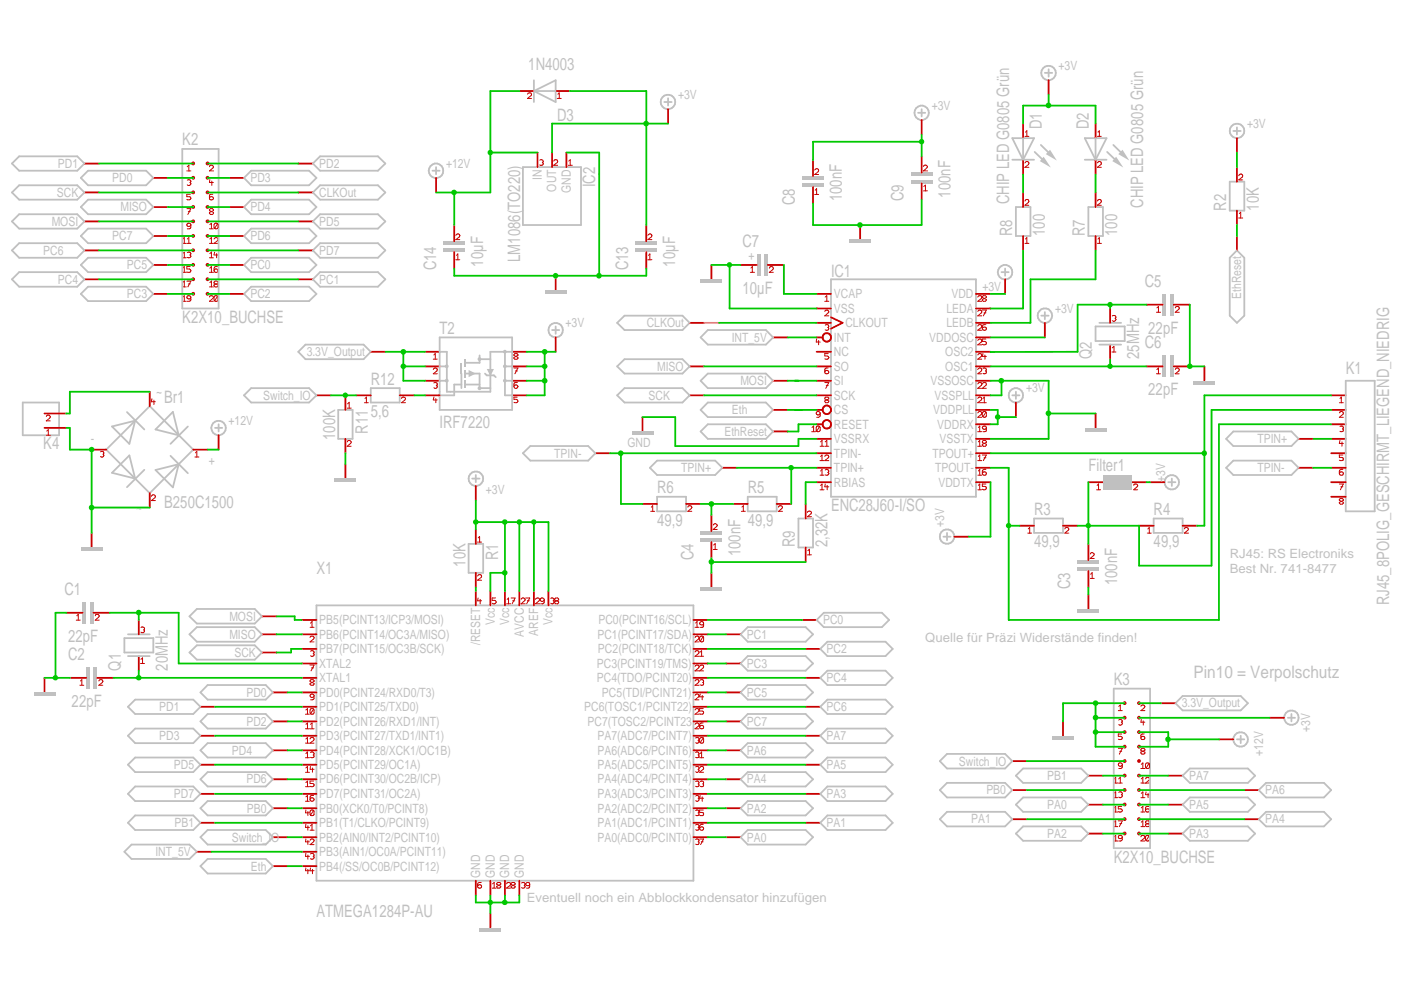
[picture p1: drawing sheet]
<svg xmlns="http://www.w3.org/2000/svg" width="297mm" height="210mm" viewBox="0 0 297 210" stroke-linecap="round" stroke-linejoin="round" font-family="sans-serif">
<defs><g id="words">
<g font-size="3.6" fill="#c0c0c0">
<text x="112" y="14.8">1N4003</text>
<text x="118.1" y="25.6">D3</text>
<text x="220.9" y="27.4" transform="rotate(-90 220.9 27.4)">D1</text>
<text x="230.9" y="27.4" transform="rotate(-90 230.9 27.4)">D2</text>
<text x="38.6" y="30.8">K2</text>
<text x="126.2" y="39.7" transform="rotate(-90 126.2 39.7)">IC2</text>
<text x="201.5" y="42" transform="rotate(-90 201.5 42)">100nF</text>
<text x="168.5" y="43.5" transform="rotate(-90 168.5 43.5)">C8</text>
<text x="178.5" y="42.7" transform="rotate(-90 178.5 42.7)">100nF</text>
<text x="191.6" y="42.7" transform="rotate(-90 191.6 42.7)">C9</text>
<text x="214" y="43.3" transform="rotate(-90 214 43.3)">CHIP LED G0805 Grün</text>
<text x="242.4" y="44" transform="rotate(-90 242.4 44)">CHIP LED G0805 Grün</text>
<text x="260" y="44.7" transform="rotate(-90 260 44.7)">R2</text>
<text x="266.9" y="44.7" transform="rotate(-90 266.9 44.7)">10K</text>
<text x="157.4" y="52.3">C7</text>
<text x="214.6" y="50" transform="rotate(-90 214.6 50)">R8</text>
<text x="221.5" y="50" transform="rotate(-90 221.5 50)">100</text>
<text x="230" y="50" transform="rotate(-90 230 50)">R7</text>
<text x="236.9" y="50" transform="rotate(-90 236.9 50)">100</text>
<text x="92.5" y="57.3" transform="rotate(-90 92.5 57.3)">C14</text>
<text x="102.4" y="56.6" transform="rotate(-90 102.4 56.6)">10µF</text>
<text x="110.3" y="55.6" transform="rotate(-90 110.3 55.6)">LM1086(TO220)</text>
<text x="133.2" y="57.3" transform="rotate(-90 133.2 57.3)">C13</text>
<text x="143.2" y="56.6" transform="rotate(-90 143.2 56.6)">10µF</text>
<text x="176.2" y="58.6">IC1</text>
<text x="157.4" y="62.3">10µF</text>
<text x="242.7" y="60.8">C5</text>
<text x="38.6" y="68.5">K2X10_BUCHSE</text>
<text x="93.2" y="70.8">T2</text>
<text x="243.5" y="70.8">22pF</text>
<text x="231.5" y="76.2" transform="rotate(-90 231.5 76.2)">Q2</text>
<text x="241.5" y="76.2" transform="rotate(-90 241.5 76.2)">25MHz</text>
<text x="242.7" y="73.8">C6</text>
<text x="78.6" y="81.5">R12</text>
<text x="243.5" y="83.8">22pF</text>
<text x="285.3" y="79.2">K1</text>
<text x="34.8" y="85.3">Br1</text>
<text x="78.6" y="88.4">5,6</text>
<text x="9.2" y="95.3">K4</text>
<text x="71" y="93.3" transform="rotate(-90 71 93.3)">100K</text>
<text x="78" y="91.9" transform="rotate(-90 78 91.9)">R11</text>
<text x="93.2" y="90.7">IRF7220</text>
<text x="230.8" y="99.9">Filter1</text>
<text x="34.8" y="107.6">B250C1500</text>
<text x="139.3" y="104.6">R6</text>
<text x="158.5" y="104.6">R5</text>
<text x="139.3" y="111.5">49,9</text>
<text x="158.5" y="111.5">49,9</text>
<text x="176.2" y="108.3">ENC28J60-I/SO</text>
<text x="219.2" y="109.2">R3</text>
<text x="244.6" y="109.2">R4</text>
<text x="105.6" y="118.8" transform="rotate(-90 105.6 118.8)">R1</text>
<text x="147" y="118.7" transform="rotate(-90 147 118.7)">C4</text>
<text x="157" y="118" transform="rotate(-90 157 118)">100nF</text>
<text x="168.5" y="116.1" transform="rotate(-90 168.5 116.1)">R9</text>
<text x="175.4" y="116.1" transform="rotate(-90 175.4 116.1)">2,32K</text>
<text x="219.2" y="116.1">49,9</text>
<text x="244.6" y="116.1">49,9</text>
<text x="67.1" y="121.6">X1</text>
<text x="98.7" y="120.2" transform="rotate(-90 98.7 120.2)">10K</text>
<text x="226.9" y="124.9" transform="rotate(-90 226.9 124.9)">C3</text>
<text x="236.9" y="124.1" transform="rotate(-90 236.9 124.1)">100nF</text>
<text x="13.7" y="126.1">C1</text>
<text x="294.6" y="128.4" transform="rotate(-90 294.6 128.4)">RJ45_8POLIG_GESCHIRMT_LIEGEND_NIEDRIG</text>
<text x="14.4" y="136.1">22pF</text>
<text x="14.4" y="139.9">C2</text>
<text x="25.6" y="142.2" transform="rotate(-90 25.6 142.2)">Q1</text>
<text x="35.6" y="142.2" transform="rotate(-90 35.6 142.2)">20MHz</text>
<text x="253.1" y="143.7">Pin10 = Verpolschutz</text>
<text x="15.2" y="149.9">22pF</text>
<text x="236.1" y="145.2">K3</text>
<text x="236.1" y="182.9">K2X10_BUCHSE</text>
<text x="67.1" y="194.4">ATMEGA1284P-AU</text>
</g>
<g font-size="2.7" fill="#c0c0c0">
<text x="224.4" y="14.9">+3V</text>
<text x="143.8" y="21">+3V</text>
<text x="197.6" y="23.3">+3V</text>
<text x="264.4" y="27.1">+3V</text>
<text x="12.3" y="35.6">PD1</text>
<text x="67.7" y="35.6">PD2</text>
<text x="94.6" y="35.6">+12V</text>
<text x="12.1" y="41.7">SCK</text>
<text x="23.8" y="38.7">PD0</text>
<text x="53.1" y="38.7">PD3</text>
<text x="67.7" y="41.7">CLKOut</text>
<text x="114.9" y="38.2" transform="rotate(-90 114.9 38.2)">IN</text>
<text x="117.9" y="40.6" transform="rotate(-90 117.9 40.6)">OUT</text>
<text x="121" y="40.9" transform="rotate(-90 121 40.9)">GND</text>
<text x="11" y="47.9">MOSI</text>
<text x="25.6" y="44.8">MISO</text>
<text x="53.1" y="44.8">PD4</text>
<text x="67.7" y="47.9">PD5</text>
<text x="23.8" y="50.9">PC7</text>
<text x="53.1" y="50.9">PD6</text>
<text x="9.2" y="54">PC6</text>
<text x="26.9" y="57.1">PC5</text>
<text x="53.1" y="57.1">PC0</text>
<text x="67.7" y="54">PD7</text>
<text x="158.7" y="55.1">+</text>
<text x="12.3" y="60.2">PC4</text>
<text x="26.9" y="63.2">PC3</text>
<text x="53.1" y="63.2">PC2</text>
<text x="67.7" y="60.2">PC1</text>
<text x="176.8" y="63.2">VCAP</text>
<text x="201.7" y="63.2">VDD</text>
<text x="208.3" y="61.7">+3V</text>
<text x="263.2" y="63.4" transform="rotate(-90 263.2 63.4)">EthReset</text>
<text x="119.9" y="69.4">+3V</text>
<text x="137.1" y="69.4">CLKOut</text>
<text x="176.8" y="66.3">VSS</text>
<text x="179.2" y="69.4">CLKOUT</text>
<text x="200.7" y="69.4">LEDB</text>
<text x="200.7" y="66.3">LEDA</text>
<text x="223.7" y="66.3">+3V</text>
<text x="65" y="75.5">3.3V_Output</text>
<text x="155.1" y="72.4">INT_5V</text>
<text x="176.8" y="75.5">NC</text>
<text x="176.8" y="72.4">INT</text>
<text x="197" y="72.4">VDDOSC</text>
<text x="200.4" y="75.5">OSC2</text>
<text x="33.1" y="83.9">~</text>
<text x="139.3" y="78.6">MISO</text>
<text x="157" y="81.7">MOSI</text>
<text x="176.8" y="81.7">SI</text>
<text x="176.8" y="78.6">SO</text>
<text x="197.3" y="81.7">VSSOSC</text>
<text x="200.4" y="78.6">OSC1</text>
<text x="217.5" y="83.2">+3V</text>
<text x="55.8" y="84.7">Switch_IO</text>
<text x="137.5" y="84.7">SCK</text>
<text x="155.2" y="87.8">Eth</text>
<text x="176.8" y="87.8">CS</text>
<text x="176.8" y="84.7">SCK</text>
<text x="197.9" y="87.8">VDDPLL</text>
<text x="198.1" y="84.7">VSSPLL</text>
<text x="19.3" y="93.9">-</text>
<text x="48.5" y="90.1">+12V</text>
<text x="133" y="94.8">GND</text>
<text x="153.6" y="92.4">EthReset</text>
<text x="176.8" y="93.9">VSSRX</text>
<text x="176.8" y="90.9">RESET</text>
<text x="198.7" y="90.9">VDDRX</text>
<text x="199.2" y="93.9">VSSTX</text>
<text x="266.6" y="93.9">TPIN+</text>
<text x="44.3" y="98.6">+</text>
<text x="117.5" y="97">TPIN-</text>
<text x="144.4" y="100.1">TPIN+</text>
<text x="176.8" y="100.1">TPIN+</text>
<text x="176.8" y="97">TPIN-</text>
<text x="197.7" y="97">TPOUT+</text>
<text x="198.2" y="100.1">TPOUT-</text>
<text x="266.6" y="100.1">TPIN-</text>
<text x="103" y="104.7">+3V</text>
<text x="176.8" y="103.2">RBIAS</text>
<text x="199" y="103.2">VDDTX</text>
<text x="247.1" y="102.2" transform="rotate(-90 247.1 102.2)">+3V</text>
<text x="28.9" y="108.5">~</text>
<text x="200.1" y="111.6" transform="rotate(-90 200.1 111.6)">+3V</text>
<text x="260.7" y="118.4">RJ45: RS Electroniks</text>
<text x="260.7" y="121.5">Best Nr. 741-8477</text>
<text x="48.6" y="131.6">MOSI</text>
<text x="48.6" y="135.4">MISO</text>
<text x="67.7" y="135.4">PB6(PCINT14/OC3A/MISO)</text>
<text x="67.7" y="132.3">PB5(PCINT13/ICP3/MOSI)</text>
<text x="101.8" y="136.8" transform="rotate(-90 101.8 136.8)">/RESET</text>
<text x="104.9" y="132.6" transform="rotate(-90 104.9 132.6)">Vcc</text>
<text x="107.9" y="132.6" transform="rotate(-90 107.9 132.6)">Vcc</text>
<text x="111" y="135" transform="rotate(-90 111 135)">AVCC</text>
<text x="114.1" y="134.8" transform="rotate(-90 114.1 134.8)">AREF</text>
<text x="117.2" y="132.6" transform="rotate(-90 117.2 132.6)">Vcc</text>
<text x="126.7" y="135.4">PC1(PCINT17/SDA)</text>
<text x="126.9" y="132.3">PC0(PCINT16/SCL)</text>
<text x="158.4" y="135.4">PC1</text>
<text x="174.5" y="132.3">PC0</text>
<text x="196.2" y="136.1">Quelle für Präzi Widerstände finden!</text>
<text x="49.7" y="139.3">SCK</text>
<text x="67.7" y="141.6">XTAL2</text>
<text x="67.7" y="138.5">PB7(PCINT15/OC3B/SCK)</text>
<text x="126.5" y="141.6">PC3(PCINT19/TMS)</text>
<text x="126.8" y="138.5">PC2(PCINT18/TCK)</text>
<text x="158.4" y="141.6">PC3</text>
<text x="175.3" y="138.5">PC2</text>
<text x="52.2" y="147.7">PD0</text>
<text x="67.7" y="147.7">PD0(PCINT24/RXD0/T3)</text>
<text x="67.7" y="144.6">XTAL1</text>
<text x="126.5" y="144.6">PC4(TDO/PCINT20)</text>
<text x="127.6" y="147.7">PC5(TDI/PCINT21)</text>
<text x="158.4" y="147.7">PC5</text>
<text x="175.3" y="144.6">PC4</text>
<text x="250.6" y="150">3.3V_Output</text>
<text x="33.8" y="150.8">PD1</text>
<text x="52.2" y="153.8">PD2</text>
<text x="67.7" y="153.8">PD2(PCINT26/RXD1/INT)</text>
<text x="67.7" y="150.8">PD1(PCINT25/TXD0)</text>
<text x="123.9" y="150.8">PC6(TOSC1/PCINT22)</text>
<text x="124.6" y="153.8">PC7(TOSC2/PCINT23</text>
<text x="158.4" y="153.8">PC7</text>
<text x="175.3" y="150.8">PC6</text>
<text x="277.8" y="155.2" transform="rotate(-90 277.8 155.2)">+3V</text>
<text x="33.8" y="156.9">PD3</text>
<text x="49.1" y="160">PD4</text>
<text x="67.7" y="160">PD4(PCINT28/XCK1/OC1B)</text>
<text x="67.7" y="156.9">PD3(PCINT27/TXD1/INT1)</text>
<text x="126.7" y="160">PA6(ADC6/PCINT6)</text>
<text x="126.7" y="156.9">PA7(ADC7/PCINT7)</text>
<text x="158.4" y="160">PA6</text>
<text x="175.3" y="156.9">PA7</text>
<text x="267.8" y="160.2" transform="rotate(-90 267.8 160.2)">+12V</text>
<text x="36.9" y="163.1">PD5</text>
<text x="52.2" y="166.1">PD6</text>
<text x="67.7" y="166.1">PD6(PCINT30/OC2B/ICP)</text>
<text x="67.7" y="163.1">PD5(PCINT29/OC1A)</text>
<text x="126.7" y="166.1">PA4(ADC4/PCINT4)</text>
<text x="126.7" y="163.1">PA5(ADC5/PCINT5)</text>
<text x="158.4" y="166.1">PA4</text>
<text x="175.3" y="163.1">PA5</text>
<text x="203.3" y="162.3">Switch_IO</text>
<text x="222" y="165.4">PB1</text>
<text x="252.1" y="165.4">PA7</text>
<text x="36.9" y="169.2">PD7</text>
<text x="52.4" y="172.3">PB0</text>
<text x="67.7" y="172.3">PB0(XCK0/T0/PCINT8)</text>
<text x="67.7" y="169.2">PD7(PCINT31/OC2A)</text>
<text x="126.7" y="172.3">PA2(ADC2/PCINT2)</text>
<text x="126.7" y="169.2">PA3(ADC3/PCINT3)</text>
<text x="158.4" y="172.3">PA2</text>
<text x="175.3" y="169.2">PA3</text>
<text x="209.1" y="168.4">PB0</text>
<text x="222" y="171.5">PA0</text>
<text x="252.1" y="171.5">PA5</text>
<text x="268.3" y="168.4">PA6</text>
<text x="37" y="175.3">PB1</text>
<text x="49.1" y="178.4">Switch_IO</text>
<text x="67.7" y="178.4">PB2(AIN0/INT2/PCINT10)</text>
<text x="67.7" y="175.3">PB1(T1/CLKO/PCINT9)</text>
<text x="126.7" y="178.4">PA0(ADC0/PCINT0)</text>
<text x="126.7" y="175.3">PA1(ADC1/PCINT1)</text>
<text x="158.4" y="178.4">PA0</text>
<text x="175.3" y="175.3">PA1</text>
<text x="205.9" y="174.6">PA1</text>
<text x="222" y="177.7">PA2</text>
<text x="252.1" y="177.7">PA3</text>
<text x="268.3" y="174.6">PA4</text>
<text x="33" y="181.5">INT_5V</text>
<text x="53.2" y="184.6">Eth</text>
<text x="67.7" y="184.6">PB4(/SS/OC0B/PCINT12)</text>
<text x="67.7" y="181.5">PB3(AIN1/OC0A/PCINT11)</text>
<text x="101.8" y="186.1" transform="rotate(-90 101.8 186.1)">GND</text>
<text x="104.9" y="186.1" transform="rotate(-90 104.9 186.1)">GND</text>
<text x="107.9" y="186.1" transform="rotate(-90 107.9 186.1)">GND</text>
<text x="111" y="186.1" transform="rotate(-90 111 186.1)">GND</text>
<text x="111.7" y="191.3">Eventuell noch ein Abblockkondensator hinzufügen</text>
</g>
</g></defs>
<g fill="none" stroke="#c0c0c0" stroke-width=".38">
<path d="M113.2 17v4.6M113.2 19.3l4.6-2.3v4.6zM113.2 19.3h4.6M110.9 35.4h12.3v12.3h-12.3zM4.8 85.3h7.7v7h-7.7zM45.6 90.7h1.5M46.4 90v1.5"/>
<circle cx="46.3" cy="90.7" r="1.54"/>
</g>
<path d="M110.1 19.3h3.1M117.8 19.3h3.1M114 32.3v3.1M117 32.3v3.1M120.1 32.3v3.1M9.4 87.7h4.7M9.4 90.7h4.7M46.4 92.3v3M19.4 113v3.1" fill="none" stroke="#c80000" stroke-width=".38"/>
<path d="M111.8 20a.43 .43 0 0 1 .5-.3 .43 .43 0 0 1 .4 .4l-.9 .8h.9M118.3 20l.3-.3v1.2M114.4 34a.47 .47 0 0 1 .8 .2l-.1 .3M115 34.5h.1M115.1 34.5l.1 .3a.5 .5 0 0 1-.8 .2M117.4 34.2a.43 .43 0 0 1 .4-.4 .43 .43 0 0 1 .4 .4l-.8 .9h.8M118.1 20.9h.9M120.5 35.1h.8M120.6 34.2l.3-.3v1.2M9.8 88.3a.43 .43 0 0 1 .5-.3 .43 .43 0 0 1 .4 .4l-.9 .8h.9M9.8 92.3h.9M9.9 91.4l.3-.3v1.2" fill="none" stroke="#c80000" stroke-width=".21"/>
<path d="M17.1 116.1h4.7v.7h-4.7z" fill-rule="evenodd" fill="#c0c0c0"/>
<path d="M98.6 79.2h3.1M22.5 95.3l9.2-9.2 9.3 9.2-9.3 9.3zM23.7 90.4l5-1.2-1.3 4.9zM26.9 87.4l3.7 3.7M27.4 96.6l1.3 4.9-5-1.3zM30.6 99.6l-3.7 3.7M33 99.7l4.9-1.3-1.2 4.9zM36.1 96.6l3.7 3.7M36.7 87.3l1.2 5-4.9-1.2zM39.8 90.4l-3.7 3.7" fill="none" stroke="#c0c0c0" stroke-width=".38"/>
<path d="M19.4 95.3h3.1M31.7 83.1v3M41 95.3h3M31.7 104.6v3" fill="none" stroke="#c80000" stroke-width=".38"/>
<path d="M21.3 95.8a.44 .44 0 0 1 .4-.1 .44 .44 0 0 1 .3 .4l-.1 .2M21.8 96.3h.1M21.9 96.3l.1 .3a.45 .45 0 0 1-.7 .2M32.2 84.5l-.1 .7h.8M32.6 84.8v1M41.3 96.9h.9M41.4 96l.3-.3v1.2M32.1 105.2a.43 .43 0 0 1 .4-.3 .43 .43 0 0 1 .4 .3l-.1 .3-.7 .6h.8" fill="none" stroke="#c80000" stroke-width=".21"/>
<path d="M97.8 76.9v2.3" fill="none" stroke="#c0c0c0" stroke-width=".34"/>
<g fill="#c0c0c0">
<path d="M98.4 80.7h.4v1.6h-.4z" fill-rule="evenodd"/>
<path d="M98.4 78.4h.4v1.6h-.4z" fill-rule="evenodd"/>
<path d="M98.4 76.2h.4v1.5h-.4z" fill-rule="evenodd"/>
</g>
<path d="M97.8 79.2v3.1M101.7 75.4v1.5h-3.1M101.7 79.2v3.1M98.6 81.5h3.1" fill="none" stroke="#c0c0c0" stroke-width=".38"/>
<path d="M99.4 78.4l1.5 .8-1.5 .8z" fill="#c0c0c0"/>
<path d="M101.7 76.2h2.3M101.7 82.3h2.3" fill="none" stroke="#c0c0c0" stroke-width=".38"/>
<g fill="#c0c0c0">
<path d="M103.2 78.2h1.5l-.7 1.6z"/>
<circle cx="101.7" cy="82.3" r=".4"/>
<circle cx="101.7" cy="76.1" r=".4"/>
</g>
<path d="M102.8 79.2l.4 .4h1.5l.4 .4M104 76.2v6.1" fill="none" stroke="#c0c0c0" stroke-width=".38"/>
<g fill="#c0c0c0">
<circle cx="107" cy="74.6" r=".4"/>
<circle cx="107" cy="77.7" r=".4"/>
<circle cx="107" cy="80.7" r=".4"/>
<circle cx="94.7" cy="80.7" r=".4"/>
<circle cx="94.7" cy="77.7" r=".4"/>
</g>
<g fill="none" stroke="#c0c0c0" stroke-width=".38">
<path d="M66.3 40.8l1.6-1.5h12.2l1.6 1.5-1.6 1.5h-12.2zM93.2 74.6h1.5v8.5h9.3v-.8M93.2 77.7h1.5M93.2 71.5h15.4v15.4h-15.4zM107.1 77.7h1.5M107.1 74.6v9.2h1.5M108.6 74.6h-4.6v1.6M93.2 80.7h1.5M97.8 81.5h-1.5v2.3h-3.1M107.1 80.7h1.5M247.7 102.2h1.5M248.5 101.5v1.5"/>
<circle cx="248.4" cy="102.2" r="1.54"/>
</g>
<path d="M63.2 40.8h3.1M90.1 74.6h3.1M90.1 77.7h3.1M108.6 74.6h3.1M108.6 77.7h3.1M90.1 80.7h3.1M90.1 83.8h3.1M108.6 80.7h3.1M108.6 83.8h3.1M230.8 102.2h3M240 102.2h3.1M243.8 102.2h3.1" fill="none" stroke="#c80000" stroke-width=".38"/>
<g fill="none" stroke="#c80000" stroke-width=".21">
<path d="M91.9 76.2h.8M91.9 78.4a.43 .43 0 0 1 .4-.4 .43 .43 0 0 1 .4 .4l-.1 .3-.7 .5h.8M92 75.3l.3-.3v1.2M109 78h.8l-.6 1.2M109.2 75l-.2 .4 .8 .4-.2 .4h-.4l-.2-.2v-.2l.8-.4-.2-.4zM109.3 78.7h.4M92 81.2a.43 .43 0 0 1 .5-.1 .43 .43 0 0 1 .2 .4l-.1 .2M92 84.2l-.1 .6h.8M92.4 84.5v.9M92.5 81.7h.1M92.6 81.7v.5l-.2 .1-.4-.1M109.7 81.1l-.7 .1v1a.44 .44 0 0 0 .5 .1 .44 .44 0 0 0 .3-.4 .45 .45 0 0 0-.4-.3 .45 .45 0 0 0-.4 .3"/>
<path d="M109.7 84.2h-.7v.5h.5l.3 .4a.56 .56 0 0 1-.8 .2M232.5 103.8h.8M232.6 102.9l.3-.3v1.2M240.4 102.9a.4 .4 0 0 1 .5-.3 .4 .4 0 0 1 .2 .6l-.7 .6h.8"/>
</g>
<path d="M233.8 100.7h6.2v3.1h-6.2z" fill-rule="evenodd" fill="#c0c0c0"/>
<g fill="none" stroke="#c0c0c0" stroke-width=".38">
<path d="M91.7 36.2h1.5M92.5 35.4v1.6M100.1 101.5h1.6M100.9 100.7v1.5M262.3 156.8h1.5M263.1 156v1.6M199.3 161.4l1.5-1.5h12.3l1.5 1.5-1.5 1.5h-12.3z"/>
<circle cx="92.4" cy="36.2" r="1.54"/>
<circle cx="100.9" cy="101.5" r="1.54"/>
<circle cx="263" cy="156.8" r="1.54"/>
</g>
<path d="M92.5 37.7v3.1M100.9 103v3.1M225.4 153v3M258.4 156.8h3.1M214.6 161.4h3.1" fill="none" stroke="#c80000" stroke-width=".38"/>
<path d="M223.1 156h4.6v.8h-4.6z" fill-rule="evenodd" fill="#c0c0c0"/>
<g fill="none" stroke="#c0c0c0" stroke-width=".38">
<path d="M51.7 83.8l1.6-1.5h12.2l1.6 1.5-1.6 1.5h-12.2zM249.2 149.1l1.5-1.5h12.4l1.5 1.5-1.5 1.5h-12.4zM273 152.2h1.6M273.8 151.4v1.6M42.5 177.5l1.5-1.5h12.3l1.6 1.5-1.6 1.6h-12.3zM157 177.5l1.5-1.5h12.3l1.6 1.5-1.6 1.6h-12.3zM157 171.4l1.5-1.6h12.3l1.6 1.6-1.6 1.5h-12.3zM175.4 172.9h12.3l1.6 1.6-1.6 1.5h-12.3l-1.5-1.5zM175.4 166.8h12.3l1.6 1.5-1.6 1.5h-12.3l-1.5-1.5zM200.8 172.1h12.3l1.5 1.6-1.5 1.5h-12.3l-1.5-1.5zM215.4 170.6l1.5-1.5h12.3l1.6 1.5-1.6 1.5h-12.3zM216.9 175.2h12.3l1.6 1.5-1.6 1.6h-12.3l-1.5-1.6z"/>
<circle cx="273.8" cy="152.2" r="1.54"/>
</g>
<path d="M67.1 83.8h3M73.2 98.4v3.1M246.1 149.1h3.1M269.2 152.2h3M57.9 177.5h3.1M153.9 177.5h3.1M153.9 171.4h3.1M170.8 174.5h3.1M170.8 168.3h3.1M214.6 173.7h3.1M230.8 170.6h3M230.8 176.7h3" fill="none" stroke="#c80000" stroke-width=".38"/>
<path d="M70.9 101.5h4.6v.7h-4.6z" fill-rule="evenodd" fill="#c0c0c0"/>
<g fill="none" stroke="#c0c0c0" stroke-width=".38">
<path d="M64.8 73.1h12.3l1.5 1.5-1.5 1.6h-12.3l-1.6-1.6zM117 70h1.6M117.8 69.2v1.6M71.7 86.9h3.1v6.1h-3.1zM78.6 82.3h6.1v3h-6.1zM157 159.1l1.5-1.5h12.3l1.6 1.5-1.6 1.5h-12.3zM173.9 156l1.5-1.5h12.3l1.6 1.5-1.6 1.6h-12.3zM157 165.2l1.5-1.5h12.3l1.6 1.5-1.6 1.6h-12.3zM173.9 162.1l1.5-1.5h12.3l1.6 1.5-1.6 1.6h-12.3zM250.7 176.7l1.6-1.5h12.3l1.5 1.5-1.5 1.6h-12.3zM250.7 170.6l1.6-1.5h12.3l1.5 1.5-1.5 1.5h-12.3zM250.7 164.5l1.6-1.6h12.3l1.5 1.6-1.5 1.5h-12.3z"/>
<path d="M266.9 173.7l1.5-1.6h12.3l1.5 1.6-1.5 1.5h-12.3zM266.9 167.5l1.5-1.5h12.3l1.5 1.5-1.5 1.6h-12.3z"/>
<circle cx="117.8" cy="70" r="1.54"/>
</g>
<g fill="none" stroke="#c80000" stroke-width=".38">
<path d="M78.6 74.6h3.1M117.8 71.5v3.1M73.2 83.8v3.1M73.2 93v3.1M75.5 83.8h3.1M84.7 83.8h3.1M153.9 159.1h3.1M170.8 156h3.1M153.9 165.2h3.1M170.8 162.1h3.1M247.7 176.7h3M247.7 170.6h3"/>
<path d="M247.7 164.5h3M263.8 173.7h3.1M263.8 167.5h3.1"/>
</g>
<path d="M73.6 93.7a.43 .43 0 0 1 .5-.3 .43 .43 0 0 1 .4 .4l-.9 .8h.9M73.6 86.5h.9M73.7 85.6l.3-.3v1.2M77.3 85.4h.8M77.4 84.5l.3-.3v1.2M85.1 84.5a.4 .4 0 0 1 .6-.3 .4 .4 0 0 1 .1 .6l-.7 .6h.9" fill="none" stroke="#c80000" stroke-width=".21"/>
<circle cx="241.5" cy="176.7" r=".4" fill="#c80000"/>
<path d="M241.9 177.4a.4 .4 0 0 1 .5-.3 .4 .4 0 0 1 .2 .6l-.7 .6h.8M243.6 177.2l.1 .8a.45 .45 0 0 1-.7 .2M243.6 177.2a.5 .5 0 0 0-.7 .2l.1 .8M243.6 177.2l-.6 1" fill="none" stroke="#c80000" stroke-width=".21"/>
<circle cx="238.4" cy="176.7" r=".4" fill="#c80000"/>
<path d="M236.1 178.3h.9M236.2 177.4l.4-.3v1.2M238 177.5a.43 .43 0 0 1-.5 .3 .43 .43 0 0 1-.4-.4 .44 .44 0 0 1 .4-.3 .44 .44 0 0 1 .5 .3l-.2 .8-.6 .1" fill="none" stroke="#c80000" stroke-width=".21"/>
<circle cx="241.5" cy="173.7" r=".4" fill="#c80000"/>
<path d="M241.9 175.3h.8M242 174.3l.3-.3v1.3M242.9 174.2l.2-.2h.4l.2 .2v.3l-.8 .3 .2 .5h.4l.2-.5-.8-.3z" fill="none" stroke="#c80000" stroke-width=".21"/>
<circle cx="238.4" cy="173.7" r=".4" fill="#c80000"/>
<path d="M236.1 175.3h.9M236.2 174.3l.4-.3v1.3M237.1 174h.9l-.7 1.3M237.4 174.6h.4" fill="none" stroke="#c80000" stroke-width=".21"/>
<circle cx="241.5" cy="170.6" r=".4" fill="#c80000"/>
<path d="M241.9 172.2h.8M242 171.3l.3-.3v1.2M243.6 171l-.6 .1-.1 .8a.43 .43 0 0 0 .4 .3 .43 .43 0 0 0 .4-.4 .44 .44 0 0 0-.4-.3 .44 .44 0 0 0-.4 .3" fill="none" stroke="#c80000" stroke-width=".21"/>
<circle cx="238.4" cy="170.6" r=".4" fill="#c80000"/>
<path d="M236.1 172.2h.9M236.2 171.3l.4-.3v1.2M237.8 171h-.7v.5l.7 .1 .2 .3a.56 .56 0 0 1-.9 .2" fill="none" stroke="#c80000" stroke-width=".21"/>
<circle cx="241.5" cy="167.5" r=".4" fill="#c80000"/>
<path d="M241.9 169.1h.8M242 168.2l.3-.3v1.2M243 167.9l-.1 .6h.8M243.4 168.2v.9" fill="none" stroke="#c80000" stroke-width=".21"/>
<circle cx="238.4" cy="167.5" r=".4" fill="#c80000"/>
<path d="M236.1 169.1h.9M236.2 168.2l.4-.3v1.2M237.2 168a.47 .47 0 0 1 .8 .3l-.2 .2M237.7 168.5h.1M237.8 168.5l.2 .2a.44 .44 0 0 1-.3 .4 .44 .44 0 0 1-.5-.1" fill="none" stroke="#c80000" stroke-width=".21"/>
<circle cx="241.5" cy="164.4" r=".4" fill="#c80000"/>
<path d="M241.9 166h.8M242 165.1l.3-.3v1.2M242.9 165.1a.43 .43 0 0 1 .4-.3 .43 .43 0 0 1 .4 .3l-.1 .3-.7 .6h.8" fill="none" stroke="#c80000" stroke-width=".21"/>
<circle cx="238.4" cy="164.4" r=".4" fill="#c80000"/>
<path d="M236.1 166h.9M236.2 165.1l.4-.3v1.2M237.1 166h.9M237.2 165.1l.3-.3v1.2" fill="none" stroke="#c80000" stroke-width=".21"/>
<circle cx="238.4" cy="149.1" r=".4" fill="#c80000"/>
<path d="M237.1 150.7h.9M237.2 149.8l.3-.3v1.2" fill="none" stroke="#c80000" stroke-width=".21"/>
<path d="M236.1 146h7.7v33.8h-7.7z" fill="none" stroke="#c0c0c0" stroke-width=".38"/>
<circle cx="241.5" cy="161.4" r=".4" fill="#c80000"/>
<path d="M241.9 162.9h.8M242 162.1l.3-.3v1.1M243.6 161.8l.1 .8a.45 .45 0 0 1-.7 .3M243.6 161.8a.5 .5 0 0 0-.7 .3l.1 .8M243.6 161.8l-.6 1.1" fill="none" stroke="#c80000" stroke-width=".21"/>
<circle cx="238.4" cy="161.4" r=".4" fill="#c80000"/>
<path d="M238 162.1a.43 .43 0 0 1-.5 .4 .43 .43 0 0 1-.4-.4 .44 .44 0 0 1 .4-.4 .44 .44 0 0 1 .5 .4l-.2 .8h-.6" fill="none" stroke="#c80000" stroke-width=".21"/>
<circle cx="241.5" cy="158.3" r=".4" fill="#c80000"/>
<path d="M242.1 158.7l-.2 .4 .8 .4-.2 .4h-.4l-.2-.2v-.2l.8-.4-.2-.4z" fill="none" stroke="#c80000" stroke-width=".21"/>
<circle cx="238.4" cy="158.3" r=".4" fill="#c80000"/>
<path d="M237.1 158.7h.9l-.7 1.2M237.4 159.3h.4" fill="none" stroke="#c80000" stroke-width=".21"/>
<circle cx="241.5" cy="155.2" r=".4" fill="#c80000"/>
<path d="M242.6 155.6l-.6 .1-.1 .8a.4 .4 0 0 0 .5 .3 .4 .4 0 0 0 .2-.6 .45 .45 0 0 0-.7 .2" fill="none" stroke="#c80000" stroke-width=".21"/>
<circle cx="238.4" cy="155.2" r=".4" fill="#c80000"/>
<path d="M237.8 155.6h-.7v.5l.7 .1 .2 .3a.56 .56 0 0 1-.9 .2" fill="none" stroke="#c80000" stroke-width=".21"/>
<circle cx="241.5" cy="152.2" r=".4" fill="#c80000"/>
<path d="M242 152.5l-.1 .6h.8M242.4 152.8v1" fill="none" stroke="#c80000" stroke-width=".21"/>
<circle cx="238.4" cy="152.2" r=".4" fill="#c80000"/>
<path d="M237.2 152.7a.44 .44 0 0 1 .5-.2 .44 .44 0 0 1 .3 .5l-.2 .1M237.7 153.1h.1M237.8 153.1l.2 .2a.44 .44 0 0 1-.3 .4 .44 .44 0 0 1-.5-.1" fill="none" stroke="#c80000" stroke-width=".21"/>
<circle cx="241.5" cy="149.1" r=".4" fill="#c80000"/>
<g fill="none" stroke="#c80000" stroke-width=".21">
<path d="M284 87.5a.45 .45 0 0 1 .4-.3 .45 .45 0 0 1 .4 .3l-.1 .3-.7 .7h.8M284 85.4h.8M284.1 90.4a.44 .44 0 0 1 .4-.1 .44 .44 0 0 1 .3 .4l-.1 .2M284.1 93.4l-.1 .6h.8M284.1 84.5l.3-.3v1.2M284.5 93.7v.9M284.6 90.9h.1M284.7 96.5h-.7v.5h.5l.3 .3-.1 .3-.2 .1-.5-.1M284.7 90.9l.1 .3a.45 .45 0 0 1-.7 .2M284.7 99.5l-.6 .2-.1 .8a.43 .43 0 0 0 .4 .3 .43 .43 0 0 0 .4-.5 .44 .44 0 0 0-.4-.3 .44 .44 0 0 0-.4 .3M138 108.4h.8M138.1 107.5l.3-.3v1.2"/>
<path d="M145.8 107.5a.4 .4 0 0 1 .6-.3 .4 .4 0 0 1 .2 .6l-.8 .6h.9M157.2 108.4h.8M157.3 107.5l.3-.3v1.2M165.1 107.5a.4 .4 0 0 1 .5-.3 .4 .4 0 0 1 .2 .6l-.7 .6h.8M171.2 108.7a.4 .4 0 0 1 .5-.3 .4 .4 0 0 1 .2 .6l-.7 .6h.8M171.2 117.6h.8M171.3 116.8l.3-.3v1.1M217.9 113h.8M218 112.1l.3-.3v1.2M225.8 112.1a.4 .4 0 0 1 .5-.2 .4 .4 0 0 1 .2 .5l-.7 .6h.8M243.2 113h.9M243.4 112.1l.3-.3v1.2"/>
<path d="M251.1 112.1a.4 .4 0 0 1 .6-.2 .4 .4 0 0 1 .1 .5l-.7 .6h.9M284 105.9l.2-.2h.4l.2 .2v.2l-.8 .4 .2 .4h.4l.2-.4-.8-.4zM284 102.6h.8l-.6 1.2M284.3 103.2h.4M241.9 149.8a.4 .4 0 0 1 .5-.3 .4 .4 0 0 1 .2 .6l-.7 .6h.8"/>
</g>
<g fill="none" stroke="#c0c0c0" stroke-width=".38">
<path d="M4.1 51.6h12.3l1.5 1.5-1.5 1.6h-12.3l-1.6-1.6zM4.1 57.7h12.3l1.5 1.5-1.5 1.6h-12.3l-1.6-1.6zM18.7 48.5h12.3l1.5 1.5-1.5 1.6h-12.3l-1.6-1.6zM18.7 54.7h12.3l1.5 1.5-1.5 1.5h-12.3l-1.6-1.5zM212.3 57.7h1.6M213.1 56.9v1.6M110.9 96.1l1.5-1.5h12.3l1.5 1.5-1.5 1.6h-12.3zM137.8 99.2l1.5-1.5h12.3l1.6 1.5-1.6 1.5h-12.3zM260 99.2l1.5-1.5h12.3l1.5 1.5-1.5 1.5h-12.3zM261.5 91.5h12.3l1.5 1.5-1.5 1.6h-12.3l-1.5-1.6zM285.3 80.7h6.2v27.7h-6.2zM139.3 105.3h6.2v3.1h-6.2z"/>
<path d="M158.5 105.3h6.2v3.1h-6.2zM169.3 109.9h3.1v6.2h-3.1zM219.2 109.9h6.2v3.1h-6.2zM244.6 109.9h6.1v3.1h-6.1zM158.5 151.4h12.3l1.6 1.6-1.6 1.5h-12.3l-1.5-1.5zM158.5 145.2h12.3l1.6 1.6-1.6 1.5h-12.3l-1.5-1.5zM173.9 149.9l1.5-1.6h12.3l1.6 1.6-1.6 1.5h-12.3zM173.9 143.7l1.5-1.5h12.3l1.6 1.5-1.6 1.5h-12.3z"/>
<circle cx="213.1" cy="57.7" r="1.54"/>
</g>
<g fill="none" stroke="#c80000" stroke-width=".38">
<path d="M17.9 53.1h3.1M17.9 59.2h3.1M32.5 50h3.1M32.5 56.2h3.1M213.1 59.2v3.1M126.2 96.1h3.1M153.2 99.2h3M275.3 99.2h3.1M275.3 93h3.1M282.2 96.1h3.1M282.2 99.2h3.1M282.2 93h3.1"/>
<path d="M282.2 90h3.1M282.2 86.9h3.1M282.2 83.8h3.1M136.2 106.8h3.1M145.5 106.8h3M155.4 106.8h3.1M164.7 106.8h3.1M170.8 106.8v3.1M170.8 116.1v3.1M216.2 111.5h3M225.4 111.5h3.1M241.5 111.5h3.1"/>
<path d="M250.7 111.5h3.1M282.2 102.2h3.1M282.2 105.3h3.1M153.9 153h3.1M153.9 146.8h3.1M170.8 149.9h3.1M170.8 143.7h3.1"/>
</g>
<g fill="#c0c0c0">
<path d="M94 51.2h4.6v.7h-4.6z" fill-rule="evenodd"/>
<path d="M94 52.7h4.6v.8h-4.6z" fill-rule="evenodd"/>
</g>
<path d="M96.3 47.7v3.5M96.3 53.5v3.4" fill="none" stroke="#c80000" stroke-width=".38"/>
<path d="M96.6 49.9a.43 .43 0 0 1 .5-.3 .43 .43 0 0 1 .4 .4l-.9 .8h.9M96.6 55.1h.9M96.8 54.1l.3-.3v1.3" fill="none" stroke="#c80000" stroke-width=".21"/>
<g fill="#c0c0c0">
<path d="M134.7 51.2h4.6v.7h-4.6z" fill-rule="evenodd"/>
<path d="M134.7 52.7h4.6v.8h-4.6z" fill-rule="evenodd"/>
</g>
<path d="M117.8 58.5v3.1M137 47.7v3.5M137 53.5v3.4" fill="none" stroke="#c80000" stroke-width=".38"/>
<path d="M137.4 49.9a.43 .43 0 0 1 .4-.3 .43 .43 0 0 1 .4 .4l-.8 .8h.8M137.4 55.1h.8M137.5 54.1l.3-.3v1.3" fill="none" stroke="#c80000" stroke-width=".21"/>
<path d="M115.5 61.6h4.6v.7h-4.6z" fill-rule="evenodd" fill="#c0c0c0"/>
<g fill="none" stroke="#c0c0c0" stroke-width=".38">
<path d="M140.8 21.6h1.6M141.6 20.8v1.6"/>
<circle cx="141.6" cy="21.6" r="1.54"/>
</g>
<path d="M141.6 23.2v3" fill="none" stroke="#c80000" stroke-width=".38"/>
<g fill="#c0c0c0">
<path d="M193.1 36.6h4.6v.7h-4.6z" fill-rule="evenodd"/>
<path d="M193.1 38.1h4.6v.8h-4.6z" fill-rule="evenodd"/>
</g>
<path d="M195.4 33.1v3.5M195.4 38.9v3.4" fill="none" stroke="#c80000" stroke-width=".38"/>
<path d="M195.8 35.3a.43 .43 0 0 1 .5-.3 .43 .43 0 0 1 .3 .4l-.8 .8h.8M195.9 39.5l.3-.3v1.3M195.8 40.5h.8" fill="none" stroke="#c80000" stroke-width=".21"/>
<g fill="#c0c0c0">
<path d="M170 37.3h4.7v.8h-4.7z" fill-rule="evenodd"/>
<path d="M170 38.9h4.7v.8h-4.7z" fill-rule="evenodd"/>
</g>
<path d="M172.4 33.9v3.4M172.4 39.7v3.4M182.4 47.7v3.1" fill="none" stroke="#c80000" stroke-width=".38"/>
<path d="M172.7 36.1a.45 .45 0 0 1 .4-.3 .45 .45 0 0 1 .5 .3l-.1 .3-.8 .6h.9M172.7 41.2h.9M172.8 40.3l.3-.3v1.2" fill="none" stroke="#c80000" stroke-width=".21"/>
<path d="M180 50.8h4.7v.8h-4.7z" fill-rule="evenodd" fill="#c0c0c0"/>
<g fill="none" stroke="#c0c0c0" stroke-width=".38">
<path d="M221.5 15.5h1.6M222.3 14.7v1.6M4.1 39.3h12.3l1.5 1.5-1.5 1.5h-12.3l-1.6-1.5zM4.1 33.1h12.3l1.5 1.6-1.5 1.5h-12.3l-1.6-1.5zM17.1 37.7l1.6-1.5h12.3l1.5 1.5-1.5 1.6h-12.3zM51.7 37.7l1.6-1.5h12.2l1.6 1.5-1.6 1.6h-12.2zM66.3 34.7l1.6-1.6h12.2l1.6 1.6-1.6 1.5h-12.2zM194.6 23.9h1.6M195.4 23.2v1.5M4.1 45.4h12.3l1.5 1.5-1.5 1.6h-12.3l-1.6-1.6zM18.7 42.3h12.3l1.5 1.6-1.5 1.5h-12.3l-1.6-1.5zM51.7 56.2l1.6-1.5h12.2l1.6 1.5-1.6 1.5h-12.2z"/>
<path d="M53.3 48.5h12.2l1.6 1.5-1.6 1.6h-12.2l-1.6-1.6zM53.3 42.3h12.2l1.6 1.6-1.6 1.5h-12.2l-1.6-1.5zM66.3 53.1l1.6-1.5h12.2l1.6 1.5-1.6 1.6h-12.2zM66.3 46.9l1.6-1.5h12.2l1.6 1.5-1.6 1.6h-12.2zM67.9 57.7h12.2l1.6 1.5-1.6 1.6h-12.2l-1.6-1.6zM18.7 60.8h12.3l1.5 1.5-1.5 1.5h-12.3l-1.6-1.5zM53.3 60.8h12.2l1.6 1.5-1.6 1.5h-12.2l-1.6-1.5zM130.8 68.5l1.6-1.6h12.3l1.5 1.6-1.5 1.5h-12.3zM158.5 133h12.3l1.6 1.5-1.6 1.6h-12.3l-1.5-1.6zM158.5 139.1h12.3l1.6 1.6-1.6 1.5h-12.3l-1.5-1.5zM173.1 131.4l1.6-1.5h12.3l1.5 1.5-1.5 1.6h-12.3zM175.4 136.1h12.3l1.6 1.5-1.6 1.5h-12.3l-1.5-1.5z"/>
<path d="M27.1 156l1.6-1.5h12.3l1.5 1.5-1.5 1.6h-12.3zM28.7 148.3h12.3l1.5 1.6-1.5 1.5h-12.3l-1.6-1.5zM42.5 159.1l1.5-1.5h12.3l1.6 1.5-1.6 1.5h-12.3zM44 151.4h12.3l1.6 1.6-1.6 1.5h-12.3l-1.5-1.5zM44 145.2h12.3l1.6 1.6-1.6 1.5h-12.3l-1.5-1.5zM28.7 172.9h12.3l1.5 1.6-1.5 1.5h-12.3l-1.6-1.5zM28.7 166.8h12.3l1.5 1.5-1.5 1.5h-12.3l-1.6-1.5zM28.7 160.6h12.3l1.5 1.5-1.5 1.6h-12.3l-1.6-1.6zM42.5 171.4l1.5-1.6h12.3l1.6 1.6-1.6 1.5h-12.3zM42.5 165.2l1.5-1.5h12.3l1.6 1.5-1.6 1.6h-12.3zM200.8 166h12.3l1.5 1.5-1.5 1.6h-12.3l-1.5-1.6zM215.4 164.5l1.5-1.6h12.3l1.6 1.6-1.6 1.5h-12.3z"/>
<circle cx="222.3" cy="15.5" r="1.54"/>
<circle cx="195.4" cy="23.9" r="1.54"/>
</g>
<g fill="none" stroke="#c80000" stroke-width=".38">
<path d="M222.3 17v3.1M17.9 34.7h3.1M32.5 37.7h3.1M48.6 37.7h3.1M63.2 34.7h3.1M195.4 25.4v3.1M17.9 46.9h3.1M17.9 40.8h3.1M32.5 43.9h3.1M48.6 56.2h3.1M48.6 50h3.1M48.6 43.9h3.1"/>
<path d="M63.2 59.2h3.1M63.2 53.1h3.1M63.2 46.9h3.1M32.5 62.3h3.1M48.6 62.3h3.1M146.2 68.5h3.1M153.9 134.5h3.1M170 131.4h3.1M170.8 137.6h3.1M42.5 156h3.1M42.5 149.9h3.1M57.9 159.1h3.1"/>
<path d="M57.9 153h3.1M57.9 146.8h3.1M153.9 140.7h3.1M42.5 174.5h3.1M42.5 168.3h3.1M42.5 162.1h3.1M57.9 171.4h3.1M57.9 165.2h3.1M214.6 167.5h3.1M230.8 164.5h3"/>
</g>
<circle cx="44" cy="62.3" r=".4" fill="#c80000"/>
<path d="M44.4 63a.4 .4 0 0 1 .5-.3 .4 .4 0 0 1 .2 .6l-.7 .6h.9M46.1 62.8l.1 .8a.45 .45 0 0 1-.7 .2M46.1 62.8a.5 .5 0 0 0-.7 .2l.1 .8M46.1 62.8l-.6 1" fill="none" stroke="#c80000" stroke-width=".21"/>
<circle cx="41" cy="62.3" r=".4" fill="#c80000"/>
<path d="M38.6 63.9h.9M38.7 63l.4-.3v1.2M40.5 63.1a.43 .43 0 0 1-.5 .3 .43 .43 0 0 1-.4-.4 .44 .44 0 0 1 .4-.3 .44 .44 0 0 1 .5 .3l-.2 .8-.6 .1" fill="none" stroke="#c80000" stroke-width=".21"/>
<circle cx="44" cy="59.2" r=".4" fill="#c80000"/>
<path d="M44.5 59.9l.3-.3v1.2M45.6 59.6l-.2 .4 .8 .4-.2 .4h-.4l-.2-.2v-.2l.8-.4-.2-.4zM44.4 60.8h.9" fill="none" stroke="#c80000" stroke-width=".21"/>
<circle cx="41" cy="59.2" r=".4" fill="#c80000"/>
<path d="M38.7 59.9l.4-.3v1.2M39.6 59.6h.9l-.7 1.2M38.6 60.8h.9M39.9 60.2h.4" fill="none" stroke="#c80000" stroke-width=".21"/>
<circle cx="44" cy="56.2" r=".4" fill="#c80000"/>
<path d="M44.4 57.7h.9M44.5 56.9l.3-.4v1.2M46.1 56.5l-.6 .1-.1 .8a.43 .43 0 0 0 .4 .4 .43 .43 0 0 0 .4-.4l-.1-.3a.45 .45 0 0 0-.7 .3" fill="none" stroke="#c80000" stroke-width=".21"/>
<circle cx="41" cy="56.2" r=".4" fill="#c80000"/>
<path d="M38.6 57.7h.9M38.7 56.9l.4-.4v1.2M40.3 56.5h-.7v.5h.5l.4 .4a.56 .56 0 0 1-.9 .3" fill="none" stroke="#c80000" stroke-width=".21"/>
<circle cx="44" cy="53.1" r=".4" fill="#c80000"/>
<path d="M44.4 54.7h.9M44.5 53.8l.3-.3v1.2M45.5 53.5l-.1 .6h.8M45.9 53.8v.9" fill="none" stroke="#c80000" stroke-width=".21"/>
<circle cx="41" cy="53.1" r=".4" fill="#c80000"/>
<path d="M38.6 54.7h.9M38.7 53.8l.4-.3v1.2M39.7 53.6a.47 .47 0 0 1 .8 .2l-.2 .3M40.3 54.1h.1M40.3 54.1l.2 .3a.5 .5 0 0 1-.8 .2" fill="none" stroke="#c80000" stroke-width=".21"/>
<circle cx="44" cy="50" r=".4" fill="#c80000"/>
<path d="M44.4 51.6h.9M44.5 50.7l.3-.3v1.2M45.4 50.7a.45 .45 0 0 1 .4-.3 .45 .45 0 0 1 .4 .3l-.1 .3-.7 .6h.8" fill="none" stroke="#c80000" stroke-width=".21"/>
<circle cx="41" cy="50" r=".4" fill="#c80000"/>
<path d="M38.6 51.6h.9M38.7 50.7l.4-.3v1.2M39.6 51.6h.9M39.7 50.7l.3-.3v1.2" fill="none" stroke="#c80000" stroke-width=".21"/>
<circle cx="41" cy="34.7" r=".4" fill="#c80000"/>
<path d="M39.6 36.2h.9M39.7 35.3l.3-.3v1.2" fill="none" stroke="#c80000" stroke-width=".21"/>
<path d="M38.6 31.6h7.8v33.8h-7.8z" fill="none" stroke="#c0c0c0" stroke-width=".38"/>
<circle cx="44" cy="46.9" r=".4" fill="#c80000"/>
<path d="M44.4 48.5h.9M44.5 47.6l.3-.3v1.2M46.1 47.4l.1 .8a.45 .45 0 0 1-.7 .2M46.1 47.4a.5 .5 0 0 0-.7 .2l.1 .8M46.1 47.4l-.6 1" fill="none" stroke="#c80000" stroke-width=".21"/>
<circle cx="41" cy="46.9" r=".4" fill="#c80000"/>
<path d="M40.5 47.7a.43 .43 0 0 1-.5 .3 .43 .43 0 0 1-.4-.4 .44 .44 0 0 1 .4-.3 .44 .44 0 0 1 .5 .3l-.2 .8-.6 .1" fill="none" stroke="#c80000" stroke-width=".21"/>
<circle cx="44" cy="43.9" r=".4" fill="#c80000"/>
<path d="M44.4 44.4l.2-.2h.4l.3 .2v.3l-.9 .3 .2 .5h.4l.3-.5-.9-.3z" fill="none" stroke="#c80000" stroke-width=".21"/>
<circle cx="41" cy="43.9" r=".4" fill="#c80000"/>
<path d="M39.6 44.2h.9l-.7 1.3M39.9 44.8h.4" fill="none" stroke="#c80000" stroke-width=".21"/>
<circle cx="44" cy="40.8" r=".4" fill="#c80000"/>
<path d="M45.1 41.2l-.6 .1-.1 .8a.4 .4 0 0 0 .5 .3 .4 .4 0 0 0 .2-.6 .45 .45 0 0 0-.7 .2" fill="none" stroke="#c80000" stroke-width=".21"/>
<circle cx="41" cy="40.8" r=".4" fill="#c80000"/>
<path d="M40.3 41.2h-.7v.5l.7 .1 .2 .3a.56 .56 0 0 1-.9 .2" fill="none" stroke="#c80000" stroke-width=".21"/>
<circle cx="44" cy="37.7" r=".4" fill="#c80000"/>
<path d="M44.5 38.1l-.1 .6h.9M44.9 38.4v.9" fill="none" stroke="#c80000" stroke-width=".21"/>
<circle cx="41" cy="37.7" r=".4" fill="#c80000"/>
<path d="M39.7 38.2a.47 .47 0 0 1 .8 .3l-.2 .2M40.3 38.7h.1M40.3 38.7l.2 .2a.44 .44 0 0 1-.3 .4 .44 .44 0 0 1-.5-.1" fill="none" stroke="#c80000" stroke-width=".21"/>
<circle cx="44" cy="34.7" r=".4" fill="#c80000"/>
<path d="M44.4 35.3l.1-.2a.44 .44 0 0 1 .5-.1 .44 .44 0 0 1 .3 .4l-.9 .8h.9" fill="none" stroke="#c80000" stroke-width=".21"/>
<path d="M136.2 88.4v3.1" fill="none" stroke="#c80000" stroke-width=".38"/>
<path d="M133.9 91.5h4.7v.8h-4.7z" fill-rule="evenodd" fill="#c0c0c0"/>
<g fill="none" stroke="#c0c0c0" stroke-width=".38">
<path d="M220.8 66.9h1.5M221.5 66.2v1.5M200 113.8h1.5M200.8 113v1.6"/>
<circle cx="221.5" cy="66.9" r="1.53"/>
<circle cx="200.8" cy="113.8" r="1.54"/>
</g>
<path d="M221.5 68.5v3M232.3 87.7v3M202.3 113.8h3.1" fill="none" stroke="#c80000" stroke-width=".38"/>
<path d="M230 90.7h4.6v.8h-4.6z" fill-rule="evenodd" fill="#c0c0c0"/>
<g fill="none" stroke="#c0c0c0" stroke-width=".38">
<path d="M214.6 83.8h1.6M215.4 83.1v1.5"/>
<circle cx="215.4" cy="83.8" r="1.54"/>
</g>
<path d="M150.8 56.2v3M215.4 85.3v3.1" fill="none" stroke="#c80000" stroke-width=".38"/>
<g fill="#c0c0c0">
<path d="M148.5 59.2h4.7v.8h-4.7z" fill-rule="evenodd"/>
<path d="M162 53.8h.8v4.7h-.8z" fill-rule="evenodd"/>
<path d="M160.4 53.8h.8v4.7h-.8z" fill-rule="evenodd"/>
</g>
<g fill="none" stroke="#c80000" stroke-width=".38">
<path d="M262.3 29.3v3M157 56.2h3.4M162.8 56.2h3.4M216.9 40.8v3.1M216.9 50v3.1M232.3 40.8v3.1M232.3 50v3.1M262.3 50v3.1M146.2 77.7h3.1M163.9 71.5h3.1M146.2 83.8h3.1M163.9 86.9h3.1"/>
<path d="M163.9 91.5h3.1M163.9 80.7h3.1M55.5 138.3h3.1M55.5 134.5h3.1M55.5 130.7h3.1M41.7 180.6h3.1M57.9 183.6h3.1"/>
</g>
<path d="M159.1 57.7h.9M159.2 56.9l.3-.4v1.2M163.1 56.9a.43 .43 0 0 1 .4-.4 .43 .43 0 0 1 .5 .4l-.1 .2-.8 .6h.9M217.3 42.6a.43 .43 0 0 1 .4-.3 .43 .43 0 0 1 .4 .3v.3l-.8 .6h.8M217.3 51.6h.8M217.4 50.7l.3-.3v1.2M232.7 42.6a.43 .43 0 0 1 .4-.3 .43 .43 0 0 1 .4 .3l-.1 .3-.7 .6h.8M232.7 51.6h.8M232.8 50.7l.3-.3v1.2" fill="none" stroke="#c80000" stroke-width=".21"/>
<g fill="none" stroke="#c0c0c0" stroke-width=".38">
<path d="M261.5 27.8h1.6M262.3 27v1.5M215.4 43.9h3.1v6.1h-3.1zM230.8 43.9h3v6.1h-3zM262.3 53.1l1.5 1.6v12.2l-1.5 1.6-1.6-1.6v-12.2zM130.8 77.7l1.6-1.5h12.3l1.5 1.5-1.5 1.5h-12.3zM150.1 70h12.3l1.5 1.5-1.5 1.6h-12.3l-1.6-1.6zM130.8 83.8l1.6-1.5h12.3l1.5 1.5-1.5 1.5h-12.3zM148.5 91.5l1.6-1.5h12.3l1.5 1.5-1.5 1.5h-12.3zM148.5 80.7l1.6-1.5h12.3l1.5 1.5-1.5 1.6h-12.3zM150.1 85.3h12.3l1.5 1.6-1.5 1.5h-12.3l-1.6-1.5zM40.2 138.3l1.5-1.5h12.3l1.5 1.5-1.5 1.6h-12.3z"/>
<path d="M40.2 134.5l1.5-1.5h12.3l1.5 1.5-1.5 1.6h-12.3zM40.2 130.7l1.5-1.6h12.3l1.5 1.6-1.5 1.5h-12.3zM26.4 180.6l1.5-1.5h12.3l1.5 1.5-1.5 1.5h-12.3zM42.5 183.6l1.5-1.5h12.3l1.6 1.5-1.6 1.6h-12.3z"/>
<circle cx="262.3" cy="27.7" r="1.54"/>
</g>
<path d="M238 31.7l1.4 2.3-2.3-1.3z" fill="#c0c0c0"/>
<path d="M236 30.7l2.3 2.2" fill="none" stroke="#c0c0c0" stroke-width=".38"/>
<path d="M236.6 33.2l1.6 2.3-2.4-1.3z" fill="#c0c0c0"/>
<path d="M230 33.9h4.6M230 29.3h4.6l-2.3 4.6zM232.3 29.3v4.6M234.7 32.2l2.3 2.2" fill="none" stroke="#c0c0c0" stroke-width=".38"/>
<path d="M232.3 26.2v3.1M232.3 33.9v3.1" fill="none" stroke="#c80000" stroke-width=".38"/>
<path d="M232.7 34.5a.45 .45 0 0 1 .4-.3 .45 .45 0 0 1 .4 .3l-.1 .4-.7 .6h.8M232.7 28.9h.8M232.8 28l.3-.3v1.2" fill="none" stroke="#c80000" stroke-width=".21"/>
<path d="M222.6 31.7l1.5 2.3-2.4-1.3z" fill="#c0c0c0"/>
<path d="M220.7 30.7l2.2 2.2" fill="none" stroke="#c0c0c0" stroke-width=".38"/>
<path d="M221.3 33.2l1.5 2.3-2.3-1.3z" fill="#c0c0c0"/>
<path d="M214.6 33.9h4.6M214.6 29.3h4.6l-2.3 4.6zM216.9 29.3v4.6M219.4 32.2l2.3 2.2" fill="none" stroke="#c0c0c0" stroke-width=".38"/>
<path d="M216.9 26.2v3.1M216.9 33.9v3.1M255.4 77.7v3" fill="none" stroke="#c80000" stroke-width=".38"/>
<path d="M217.3 34.5a.45 .45 0 0 1 .4-.3 .45 .45 0 0 1 .4 .3v.4l-.8 .6h.8M217.3 28.9h.8M217.4 28l.3-.3v1.2" fill="none" stroke="#c80000" stroke-width=".21"/>
<g fill="#c0c0c0">
<path d="M253.1 80.7h4.6v.8h-4.6z" fill-rule="evenodd"/>
<path d="M248.1 75.4h.7v4.6h-.7z" fill-rule="evenodd"/>
<path d="M246.5 75.4h.8v4.6h-.8z" fill-rule="evenodd"/>
</g>
<path d="M243.1 77.7h3.4M248.8 77.7h3.5" fill="none" stroke="#c80000" stroke-width=".38"/>
<path d="M245.2 79.2h.8M245.3 78.4l.3-.4v1.2M249.2 78.4a.43 .43 0 0 1 .4-.4 .43 .43 0 0 1 .4 .4l-.1 .3-.7 .5h.8" fill="none" stroke="#c80000" stroke-width=".21"/>
<g fill="#c0c0c0">
<path d="M248.1 62.3h.7v4.6h-.7z" fill-rule="evenodd"/>
<path d="M246.5 62.3h.8v4.6h-.8z" fill-rule="evenodd"/>
</g>
<path d="M235.4 65.4v3.1M235.4 73.1v3.1M243.1 64.6h3.4M248.8 64.6h3.5M150.8 121.5v3" fill="none" stroke="#c80000" stroke-width=".38"/>
<path d="M235.8 74.6h.8M235.8 73.7l.4-.3v1.2M235.8 67a.47 .47 0 0 1 .8 .3l-.1 .2M236.4 67.5h.1M236.5 67.5l.1 .2a.44 .44 0 0 1-.3 .4 .44 .44 0 0 1-.5-.1M245.2 66.2h.8M245.3 65.3l.3-.3v1.2M249.2 65.3a.43 .43 0 0 1 .5-.3 .43 .43 0 0 1 .3 .4l-.8 .8h.8" fill="none" stroke="#c80000" stroke-width=".21"/>
<path d="M232.3 69.2h6.2v3.1h-6.2zM233.1 68.5h4.6M233.1 73.1h4.6" fill="none" stroke="#c0c0c0" stroke-width=".38"/>
<g fill="#c0c0c0">
<path d="M148.5 124.5h4.7v.8h-4.7z" fill-rule="evenodd"/>
<path d="M148.5 112.6h4.7v.8h-4.7z" fill-rule="evenodd"/>
<path d="M148.5 114.2h4.7v.7h-4.7z" fill-rule="evenodd"/>
</g>
<path d="M150.8 109.2v3.4M150.8 114.9v3.5" fill="none" stroke="#c80000" stroke-width=".38"/>
<path d="M151.2 111.3a.43 .43 0 0 1 .5-.3 .43 .43 0 0 1 .4 .5l-.9 .8h.9M151.2 116.5h.9M151.3 115.6l.3-.3v1.2" fill="none" stroke="#c80000" stroke-width=".21"/>
<g fill="#c0c0c0">
<path d="M228.5 118.7h4.6v.8h-4.6z" fill-rule="evenodd"/>
<path d="M228.5 120.3h4.6v.8h-4.6z" fill-rule="evenodd"/>
</g>
<path d="M230.8 115.3v3.4M230.8 121.1v3.4M230.8 126.1v3" fill="none" stroke="#c80000" stroke-width=".38"/>
<path d="M231.1 117.5a.43 .43 0 0 1 .5-.3 .43 .43 0 0 1 .4 .4l-.9 .8h.9M231.1 122.6h.9M231.2 121.8l.4-.4v1.2" fill="none" stroke="#c80000" stroke-width=".21"/>
<path d="M228.5 129.1h4.6v.8h-4.6z" fill-rule="evenodd" fill="#c0c0c0"/>
<path d="M104 193.6v3.1" fill="none" stroke="#c80000" stroke-width=".38"/>
<path d="M101.7 196.7h4.6v.8h-4.6z" fill-rule="evenodd" fill="#c0c0c0"/>
<path d="M9.4 143.7v3.1" fill="none" stroke="#c80000" stroke-width=".38"/>
<path d="M7.2 146.8h4.6v.8h-4.6z" fill-rule="evenodd" fill="#c0c0c0"/>
<path d="M29.4 131.4v3.1M29.4 139.1v3.1" fill="none" stroke="#c80000" stroke-width=".38"/>
<path d="M29.9 139.8l.3-.3v1.2M29.9 133.1a.44 .44 0 0 1 .5-.2 .44 .44 0 0 1 .2 .4l-.1 .3M30.4 133.6h.1M30.5 133.6l.1 .1a.44 .44 0 0 1-.2 .4 .44 .44 0 0 1-.5-.1M29.8 140.7h.8" fill="none" stroke="#c80000" stroke-width=".21"/>
<path d="M26.4 135.3h6.1v3h-6.1zM27.1 134.5h4.6M27.1 139.1h4.6" fill="none" stroke="#c0c0c0" stroke-width=".38"/>
<g fill="#c0c0c0">
<path d="M19.8 141.4h.8v4.6h-.8z" fill-rule="evenodd"/>
<path d="M18.3 141.4h.7v4.6h-.7z" fill-rule="evenodd"/>
</g>
<path d="M14.8 143.7h3.5M20.6 143.7h3.4" fill="none" stroke="#c80000" stroke-width=".38"/>
<path d="M16.9 145.3h.9M17.1 144.4l.3-.3v1.2M21 144.4a.43 .43 0 0 1 .4-.3 .43 .43 0 0 1 .4 .4l-.8 .8h.8" fill="none" stroke="#c80000" stroke-width=".21"/>
<g fill="#c0c0c0">
<path d="M19 127.6h.8v4.6h-.8z" fill-rule="evenodd"/>
<path d="M17.5 127.6h.8v4.6h-.8z" fill-rule="evenodd"/>
</g>
<g fill="none" stroke="#c80000" stroke-width=".38">
<path d="M262.3 35.4v3.1M262.3 44.7v3M173.1 77.7h3.1M173.1 74.6h3.1M173.1 71.5h1.3M173.1 68.5h3.1M173.1 65.4h3.1M173.1 62.3h3.1M176.2 67.3l2.4 1.2-2.4 1.2M206.9 77.7h3.1M206.9 74.6h3.1M206.9 71.5h3.1"/>
<path d="M206.9 68.5h3.1M206.9 65.4h3.1M206.9 62.3h3.1M173.1 99.2h3.1M173.1 96.1h3.1M173.1 93h3.1M173.1 90h1.3M173.1 86.9h1.3M173.1 83.8h3.1M173.1 80.7h3.1M206.9 99.2h3.1M206.9 96.1h3.1"/>
<path d="M206.9 93h3.1M206.9 90h3.1M206.9 86.9h3.1M206.9 83.8h3.1M206.9 80.7h3.1M100.9 112.2v3.1M173.1 102.2h3.1M206.9 102.2h3.1M14.1 129.9h3.4M19.8 129.9h3.5M64 137.6h3.1M64 134.5h3.1"/>
<path d="M64 131.4h3.1M100.9 121.5v3M100.9 125.3v3.1M104 125.3v3.1M107.1 125.3v3.1M110.1 125.3v3.1M113.2 125.3v3.1M116.3 125.3v3.1M147 137.6h3.1M147 134.5h3.1M147 131.4h3.1M64 159.1h3.1"/>
<path d="M64 156h3.1M64 153h3.1M64 149.9h3.1M64 146.8h3.1M64 143.7h3.1M64 140.7h3.1M147 159.1h3.1M147 156h3.1M147 153h3.1M147 149.9h3.1M147 146.8h3.1M147 143.7h3.1"/>
<path d="M147 140.7h3.1M64 177.5h3.1M64 174.5h3.1M64 171.4h3.1M64 168.3h3.1M64 165.2h3.1M64 162.1h3.1M147 177.5h3.1M147 174.5h3.1M147 171.4h3.1M147 168.3h3.1M147 165.2h3.1"/>
<path d="M147 162.1h3.1M64 183.6h3.1M64 180.6h3.1M100.9 186.7v3.1M104 186.7v3.1M107.1 186.7v3.1M110.1 186.7v3.1"/>
<circle cx="175.3" cy="71.5" r=".9"/>
<circle cx="175.3" cy="90" r=".9"/>
<circle cx="175.3" cy="86.9" r=".9"/>
</g>
<g fill="none" stroke="#c80000" stroke-width=".21">
<path d="M262.6 37.3a.43 .43 0 0 1 .5-.4 .43 .43 0 0 1 .4 .4l-.1 .2-.8 .6h.9M262.6 46.2h.9M262.8 45.3l.3-.3v1.2M173.1 71.9v.6h.8M173.6 72.2v.9M174.9 66a.43 .43 0 0 1 .5-.3 .43 .43 0 0 1 .3 .5l-.8 .8h.8M174.9 63.9h.8M175 68.9a.47 .47 0 0 1 .7 .3l-.1 .2M175 63l.3-.3v1.2M175.5 69.4h.1M175.6 78l-.6 .1-.1 .9a.4 .4 0 0 0 .5 .2 .4 .4 0 0 0 .2-.5 .42 .42 0 0 0-.7 .1M175.6 75h-.7v.5l.7 .1 .1 .3a.56 .56 0 0 1-.8 .2"/>
<path d="M175.6 69.4l.1 .3a.5 .5 0 0 1-.7 .2M207.3 63a.43 .43 0 0 1 .5-.3 .43 .43 0 0 1 .3 .4l-.8 .8h.8M207.3 66a.45 .45 0 0 1 .4-.3 .45 .45 0 0 1 .4 .3v.3l-.8 .7h.8M207.3 69.1a.43 .43 0 0 1 .5-.3 .43 .43 0 0 1 .3 .4l-.8 .8h.8M207.3 72.2a.45 .45 0 0 1 .4-.3 .45 .45 0 0 1 .4 .3v.3l-.8 .6h.8M207.3 75.3a.43 .43 0 0 1 .5-.3 .43 .43 0 0 1 .3 .4l-.8 .8h.8M207.3 78.4a.43 .43 0 0 1 .4-.4 .43 .43 0 0 1 .4 .4v.3l-.8 .5h.8M208.3 62.9l.2-.2h.4l.2 .2v.2l-.8 .4 .2 .4h.4l.2-.4-.8-.4zM208.3 65.7h.8l-.6 1.3M208.4 78.1l.2-.1 .4 .1v.6M208.4 75l-.1 .6h.8M208.6 66.3h.4"/>
<path d="M208.8 75.3v.9M208.9 78.7h.1M209 68.8l-.6 .1-.1 .8a.43 .43 0 0 0 .4 .3 .43 .43 0 0 0 .4-.4 .44 .44 0 0 0-.4-.3 .44 .44 0 0 0-.4 .3M209 71.9h-.7v.5h.5l.3 .3-.3 .4-.5-.1M209 78.7l.1 .3a.45 .45 0 0 1-.7 .2M172.1 91.5h.8M172.2 90.6l.3-.3v1.2M173.8 90.4l.1 .8a.5 .5 0 0 1-.8 .2M173.8 90.4a.45 .45 0 0 0-.7 .2v.8M173.8 90.4l-.7 1M173.9 97.7h.8M173.9 94.6h.8"/>
<path d="M173.9 87.7a.45 .45 0 0 1-.4 .3 .45 .45 0 0 1-.4-.3v-.2a.44 .44 0 0 1 .4-.3 .44 .44 0 0 1 .4 .3l-.1 .8-.7 .2M174 93.7l.3-.3v1.2M174 96.8l.3-.3v1.2M174 99.9l.3-.4v1.3M174.9 96.8a.4 .4 0 0 1 .5-.3 .4 .4 0 0 1 .2 .6l-.7 .6h.8M174.9 94.6h.8M174.9 84.4l.2-.2h.4l.2 .2v.2l-.8 .4 .2 .4h.4l.2-.4-.8-.4zM174.9 81.1h.8l-.6 1.2M175 99.7a.44 .44 0 0 1 .4-.2 .44 .44 0 0 1 .3 .4l-.1 .3M175 93.7l.3-.3v1.2M175.2 81.7h.4M207.3 97.7h.8"/>
<path d="M207.3 94.6h.8M207.3 91.5h.8M207.3 87.5a.45 .45 0 0 1 .4-.3 .45 .45 0 0 1 .4 .3v.3l-.8 .7h.8M207.3 81.4a.43 .43 0 0 1 .5-.3 .43 .43 0 0 1 .3 .4l-.8 .8h.8M207.3 84.5a.43 .43 0 0 1 .5-.3 .43 .43 0 0 1 .3 .4l-.8 .8h.8M207.4 90.6l.3-.3v1.2M207.4 93.7l.3-.3v1.2M207.4 96.8l.3-.3v1.2M207.4 99.9l.3-.4v1.3M208.3 81.4a.43 .43 0 0 1 .5-.3 .43 .43 0 0 1 .3 .4l-.8 .8h.8M208.3 96.5h.8l-.6 1.2M208.3 85.4h.8"/>
<path d="M208.4 84.5l.3-.3v1.2M208.5 93.4l-.2 .4 .8 .4-.2 .4h-.4l-.2-.2v-.2l.8-.4-.2-.4zM208.6 97.1h.4M209 87.4l.1 .8a.42 .42 0 0 1-.7 .1M209 99.5l-.6 .2-.1 .8a.43 .43 0 0 0 .5 .3 .43 .43 0 0 0 .3-.5 .44 .44 0 0 0-.4-.3 .44 .44 0 0 0-.4 .3M209 87.4a.46 .46 0 0 0-.7 .1l.1 .8M209 87.4l-.6 .9M209.1 90.7a.4 .4 0 0 1-.5 .3 .4 .4 0 0 1-.2-.6 .45 .45 0 0 1 .7 .2l-.1 .8-.6 .1M101.3 114.9h.8M101.4 114l.3-.3v1.2M173.9 103.8h.8M173.9 100.8h.8"/>
<path d="M174 102.9l.3-.3v1.2M175 102.6l-.1 .6h.8M175.4 102.9v.9M175.5 100.2h.1M175.6 100.2l.1 .3a.5 .5 0 0 1-.7 .2M207.3 103.8h.8M207.3 100.8h.8M207.4 102.9l.3-.3v1.2M209 102.6h-.7v.5h.5l.3 .3-.3 .4-.5-.1M16.2 131.5h.8M16.3 130.6l.3-.3v1.2M20.2 130.6a.4 .4 0 0 1 .5-.3 .4 .4 0 0 1 .2 .6l-.7 .6h.8"/>
<path d="M65.7 135.2a.41 .41 0 0 1 .6-.3 .41 .41 0 0 1 .2 .6l-.8 .6h.9M65.7 133h.9M65.8 138a.47 .47 0 0 1 .8 .3l-.1 .3M65.8 132.1l.4-.3v1.2M66.4 138.6h.1M66.5 138.6l.1 .3a.5 .5 0 0 1-.8 .2M101.3 122.1a.43 .43 0 0 1 .4-.3 .43 .43 0 0 1 .4 .4l-.8 .8h.8M101.4 126.8l-.1 .6h.8M101.8 127.1v.9M105.1 126.8h-.8v.5l.8 .1 .1 .3a.53 .53 0 0 1-.9 .2M107.4 128h.8M107.5 127.1l.3-.3v1.2"/>
<path d="M108.4 126.8h.8l-.6 1.2M108.7 127.4h.4M110.5 127.1a.4 .4 0 0 1 .5-.3 .4 .4 0 0 1 .2 .6l-.7 .6h.8M111.5 126.8h.8l-.6 1.2M111.8 127.4h.4M113.5 127.1a.43 .43 0 0 1 .5-.3 .43 .43 0 0 1 .4 .4l-.9 .8h.9M115.4 127.2a.45 .45 0 0 1-.4 .3 .45 .45 0 0 1-.4-.3v-.1a.44 .44 0 0 1 .4-.3 .44 .44 0 0 1 .4 .3l-.1 .8-.7 .1M116.8 126.9a.43 .43 0 0 1 .4-.1 .43 .43 0 0 1 .3 .4l-.1 .2M117.3 127.4h.1M117.4 127.4l.1 .3a.42 .42 0 0 1-.7 .2M117.6 127v.2l.8 .4-.2 .4h-.4l-.2-.4 .8-.4v-.2l-.2-.2h-.4zM147.4 135.2a.43 .43 0 0 1 .4-.3 .43 .43 0 0 1 .4 .4l-.8 .8h.8"/>
<path d="M147.4 138.3a.43 .43 0 0 1 .4-.4 .43 .43 0 0 1 .4 .4l-.8 .8h.8M147.4 133h.8M147.5 132.1l.3-.3v1.2M148.3 139.1h.9M148.5 138.3l.3-.3v1.1M149.1 135a.5 .5 0 0 0-.8 .2l.2 .8M149.1 135v1l-.2 .1-.4-.1M149.1 135l-.6 1M149.2 132.2a.4 .4 0 0 1-.6 .3 .4 .4 0 0 1-.1-.6l.4-.1 .3 .3-.1 .8-.6 .1M64.8 157.6h.8M64.8 154.5h.8M64.8 151.4h.8"/>
<path d="M64.9 150.5l.3-.3v1.2M64.9 153.6l.3-.3v1.2M64.9 156.7l.3-.3v1.2M64.9 159.8l.3-.4v1.3M65.7 144.3l.3-.2h.4l.2 .2v.2l-.9 .4 .3 .4h.4l.2-.4-.9-.4zM65.7 156.7a.41 .41 0 0 1 .6-.3 .41 .41 0 0 1 .2 .6l-.8 .6h.9M65.7 154.5h.9M65.7 141h.9l-.6 1.2M65.8 159.6l.2-.2 .5 .2v.5M65.8 153.6l.4-.3v1.2M66 141.6h.5M66.5 150.3l.1 .8a.5 .5 0 0 1-.8 .2"/>
<path d="M66.5 150.3a.48 .48 0 0 0-.8 .2l.1 .8M66.5 150.3l-.7 1M66.6 147.6l-.1 .1-.5 .2-.3-.3 .1-.3 .4-.1 .4 .2-.1 .9-.7 .1M147.4 141.3a.43 .43 0 0 1 .4-.3 .43 .43 0 0 1 .4 .4l-.8 .8h.8M147.4 144.4a.43 .43 0 0 1 .4-.3 .43 .43 0 0 1 .4 .4l-.8 .8h.8M147.4 147.4a.45 .45 0 0 1 .4-.3 .45 .45 0 0 1 .4 .3l-.1 .3-.7 .7h.8M147.4 150.5a.43 .43 0 0 1 .4-.3 .43 .43 0 0 1 .4 .4l-.8 .8h.8M147.4 153.6a.45 .45 0 0 1 .4-.3 .45 .45 0 0 1 .4 .3l-.1 .3-.7 .6h.8M147.5 156.5a.44 .44 0 0 1 .4-.1 .44 .44 0 0 1 .3 .4l-.1 .2M147.5 159.6l.2-.2 .4 .2v.5M148 157h.1M148.1 157l.1 .3a.45 .45 0 0 1-.7 .2"/>
<path d="M148.3 141.3a.43 .43 0 0 1 .5-.3 .43 .43 0 0 1 .4 .4l-.9 .8h.9M148.5 144.2a.44 .44 0 0 1 .4-.1 .44 .44 0 0 1 .3 .4l-.1 .2M148.5 159.8l.3-.4v1.3M148.5 147.2l-.2 .5h.9M148.9 147.4v1M149 144.7h.1M149.1 150.2h-.8v.5h.6l.3 .3-.1 .3-.2 .1-.6-.1M149.1 153.3l-.6 .1-.2 .8a.43 .43 0 0 0 .5 .3 .43 .43 0 0 0 .4-.4 .44 .44 0 0 0-.4-.3 .44 .44 0 0 0-.5 .3M149.1 156.5a.5 .5 0 0 0-.8 .2l.2 .8M149.1 144.7l.1 .3a.45 .45 0 0 1-.7 .2M149.1 156.5l.1 .8a.45 .45 0 0 1-.7 .2M149.1 156.5l-.6 1"/>
<path d="M64.8 169.9h.8M64.8 166.8h.8M64.8 163.7h.8M64.8 160.7h.8M64.9 177.9l-.1 .6h.8M64.9 174.8l-.1 .6h.8M64.9 171.7l-.1 .6h.8M64.9 162.8l.3-.3v1.2M64.9 165.9l.3-.3v1.2M64.9 169l.3-.3v1.2M65.3 172v.9M65.3 175.1v.9"/>
<path d="M65.3 178.2v.9M65.7 178.2a.41 .41 0 0 1 .6-.3 .41 .41 0 0 1 .2 .6l-.8 .6h.9M65.7 176h.9M65.8 175.1l.4-.3v1.2M65.8 162.5l-.1 .6h.9M66.2 162.8v.9M66.4 160.1h.1M66.5 160.1l.1 .3a.5 .5 0 0 1-.8 .2M66.5 165.6h-.8v.5l.8 .1 .1 .3a.56 .56 0 0 1-.9 .2M66.5 168.7l-.7 .1-.1 .8 .3 .3h.2l.3-.1 .1-.3a.45 .45 0 0 0-.4-.3 .45 .45 0 0 0-.5 .3M66.5 171.8l.1 .8a.5 .5 0 0 1-.8 .2M66.5 171.8a.48 .48 0 0 0-.8 .2l.1 .8"/>
<path d="M66.5 171.8l-.7 1M147.5 178a.44 .44 0 0 1 .4-.1 .44 .44 0 0 1 .3 .4l-.1 .2M147.5 171.8a.44 .44 0 0 1 .4 0 .44 .44 0 0 1 .3 .3l-.1 .2M147.5 162.6a.43 .43 0 0 1 .5-.1 .43 .43 0 0 1 .2 .4l-.1 .2M147.5 165.7a.44 .44 0 0 1 .4-.1 .44 .44 0 0 1 .3 .4l-.1 .2M147.5 168.8a.42 .42 0 0 1 .7 .2l-.1 .2M147.5 174.9a.42 .42 0 0 1 .7 .2l-.1 .3M148 178.5h.1M148 175.4h.1M148 172.3h.1M148 169.2h.1M148 166.2h.1"/>
<path d="M148 163.1h.1M148 160.1h.1M148.1 178.5l.1 .3a.45 .45 0 0 1-.7 .2M148.1 175.4l.1 .3a.45 .45 0 0 1-.7 .2M148.1 172.3l.1 .3a.45 .45 0 0 1-.7 .2M148.1 160.1l.1 .3a.45 .45 0 0 1-.7 .2M148.1 163.1v.5l-.2 .1-.4-.1M148.1 166.2l.1 .3a.45 .45 0 0 1-.7 .2M148.1 169.2l.1 .4a.42 .42 0 0 1-.7 .2M148.3 177.9h.9l-.7 1.2M148.3 162.8a.43 .43 0 0 1 .5-.3 .43 .43 0 0 1 .4 .4l-.9 .8h.9M148.3 160.7h.9"/>
<path d="M148.5 165.7a.44 .44 0 0 1 .4-.1 .44 .44 0 0 1 .3 .4l-.1 .2M148.5 168.7l-.2 .5h.9M148.7 178.5h.4M148.9 169v.9M149 166.2h.1M149.1 174.8l-.6 .1-.2 .8a.43 .43 0 0 0 .5 .3 .43 .43 0 0 0 .4-.4 .44 .44 0 0 0-.4-.3 .44 .44 0 0 0-.5 .3M149.1 171.7h-.8v.6h.6l.3 .3-.1 .2-.2 .1-.6-.1M149.1 166.2l.1 .3a.45 .45 0 0 1-.7 .2M64.9 184l-.1 .6h.8M64.9 180.9l-.1 .7h.8M65.3 181.3v.9M65.3 184.3v1"/>
<path d="M65.8 184l-.1 .6h.9M65.8 181.1l.2-.2 .5 .2v.5M66.2 184.3v1M66.4 181.6h.1M66.5 181.6l.1 .3a.5 .5 0 0 1-.8 .2M102 187.1l-.6 .1-.1 .8a.43 .43 0 0 0 .4 .3 .43 .43 0 0 0 .4-.4l-.1-.2a.45 .45 0 0 0-.7 .2M104.3 188.3h.9M104.4 187.4l.4-.3v1.2M105.3 187.3l.2-.2h.5l.2 .2v.2l-.9 .4 .2 .4h.5l.2-.4-.9-.4zM107.4 187.4a.43 .43 0 0 1 .5-.3 .43 .43 0 0 1 .3 .4l-.8 .8h.8M108.4 187.3l.2-.2h.4l.2 .2v.2l-.8 .4 .2 .4h.4l.2-.4-.8-.4zM110.6 187.2a.47 .47 0 0 1 .7 .3l-.1 .2"/>
<path d="M111.1 187.7h.1M111.2 187.7l.1 .3a.5 .5 0 0 1-.7 .2M112.3 187.5a.4 .4 0 0 1-.5 .3 .4 .4 0 0 1-.2-.6 .45 .45 0 0 1 .7 .2l-.1 .8-.6 .1"/>
</g>
<path d="M260.7 38.5h3.1v6.2h-3.1zM176.2 59.2h30.7v46.1h-30.7zM99.4 115.3h3v6.2h-3zM67.1 128.4h79.9v58.3h-79.9z" fill="none" stroke="#c0c0c0" stroke-width=".38"/>
<path d="M31.7 83.1h-16.9v4.6h-.7M87.8 83.8h2.3" fill="none" stroke="#00c800" stroke-width=".38"/>
<circle cx="103.9" cy="32.3" r=".58" fill="#00c800"/>
<path d="M110.1 19.3h-6.1v21.5h-7.7M104 32.3h10M44 95.3h2.4" fill="none" stroke="#00c800" stroke-width=".38"/>
<circle cx="247.6" cy="156.8" r=".6" fill="#00c800"/>
<path d="M241.5 155.2h6.2v3.1h-6.2M247.7 156.8h10.7" fill="none" stroke="#00c800" stroke-width=".38"/>
<circle cx="96.3" cy="40.8" r=".59" fill="#00c800"/>
<path d="M92.5 40.8h3.8v6.9M150.1 177.5h3.8M150.1 174.5h20.7M150.1 171.4h3.8M217.7 173.7h20.8M233.8 170.6h4.7M233.8 176.7h4.7" fill="none" stroke="#00c800" stroke-width=".38"/>
<circle cx="85.5" cy="77.7" r=".59" fill="#00c800"/>
<path d="M85.5 77.7v3h4.6" fill="none" stroke="#00c800" stroke-width=".38"/>
<circle cx="85.5" cy="74.6" r=".6" fill="#00c800"/>
<path d="M81.7 74.6h8.4M85.5 74.6v3.1h4.6M241.5 149.1h4.6" fill="none" stroke="#00c800" stroke-width=".38"/>
<circle cx="73.2" cy="83.8" r=".57" fill="#00c800"/>
<g fill="none" stroke="#00c800" stroke-width=".38">
<path d="M21 53.1h20M21 59.2h20M35.6 50h5.4M35.6 56.2h5.4M70.1 83.8h5.4M150.1 159.1h3.8M150.1 156h20.7M150.1 153h3.8M150.1 149.9h20.7M150.1 146.8h3.8M150.1 143.7h20.7M61 177.5h3"/>
<path d="M150.1 168.3h20.7M150.1 165.2h3.8M150.1 162.1h20.7M217.7 161.4h20.8M241.5 176.7h6.2M241.5 173.7h22.3M241.5 170.6h6.2M241.5 167.5h22.3M241.5 164.5h6.2"/>
</g>
<circle cx="255.3" cy="96.1" r=".58" fill="#00c800"/>
<g fill="none" stroke="#00c800" stroke-width=".38">
<path d="M21 34.7h20M35.6 37.7h5.4M44 37.7h4.6M44 34.7h19.2M44 40.8h19.2M44 56.2h4.6M44 59.2h19.2M44 53.1h19.2M44 50h4.6M44 46.9h19.2M44 43.9h4.6M35.6 62.3h5.4"/>
<path d="M44 62.3h4.6M152.4 68.5h20.7M210 96.1h45.4M282.2 83.8h-26.8v27.7h-1.6M173.1 102.2h-2.3v4.6M150.1 131.4h19.9M150.1 134.5h3.8M150.1 137.6h20.7M45.6 156h18.4M45.6 149.9h18.4M61 159.1h3M61 153h3"/>
<path d="M61 146.8h3M150.1 140.7h3.8M45.6 174.5h18.4M45.6 168.3h18.4M45.6 162.1h18.4M61 171.4h3M61 165.2h3M217.7 167.5h20.8M233.8 164.5h4.7"/>
</g>
<path d="M149.3 68.5h3.1" fill="none" stroke="#f0f" stroke-width=".38"/>
<circle cx="213.8" cy="111.4" r=".57" fill="#00c800"/>
<g fill="none" stroke="#00c800" stroke-width=".38">
<path d="M216.9 37v3.8M232.3 37v3.8M21 40.8h20M21 46.9h20M35.6 43.9h5.4M166.2 56.2v6.1h6.9M216.9 53.1v12.3h-6.9M232.3 53.1v6.1h-13.8v9.3h-8.5M262.3 47.7v2.3M149.3 77.7h23.8M167 71.5h6.1M149.3 83.8h23.8"/>
<path d="M167 86.9h6.1M167 80.7h6.1M173.1 90h-3.8v1.5h-2.3M282.2 90h-23.8v41.4h-44.5v-32.2h-3.9M213.9 111.5h2.3M58.6 130.7h3.9v.7h1.5M58.6 134.5h5.4M64 137.6h-2.3v.7h-3.1M44.8 180.6h19.2M61 183.6h3"/>
</g>
<circle cx="137" cy="26.2" r=".6" fill="#00c800"/>
<path d="M120.9 19.3h16.1v6.9h-20v6.1" fill="none" stroke="#00c800" stroke-width=".38"/>
<circle cx="115.5" cy="74.6" r=".6" fill="#00c800"/>
<path d="M111.7 77.7h3.8v6.1h-3.8M111.7 80.7h3.8" fill="none" stroke="#00c800" stroke-width=".38"/>
<circle cx="115.5" cy="80.7" r=".6" fill="#00c800"/>
<path d="M111.7 74.6h3.8v3.1" fill="none" stroke="#00c800" stroke-width=".38"/>
<circle cx="115.5" cy="77.7" r=".59" fill="#00c800"/>
<path d="M115.5 74.6h2.3M243.1 102.2h.7" fill="none" stroke="#00c800" stroke-width=".38"/>
<g fill="#00c800">
<circle cx="100.9" cy="110.7" r=".59"/>
<circle cx="107" cy="121.5" r=".59"/>
</g>
<path d="M104 125.3v-3.8h3.1v3.8" fill="none" stroke="#00c800" stroke-width=".38"/>
<circle cx="113.2" cy="110.7" r=".57" fill="#00c800"/>
<path d="M110.1 110.7h3.1v14.6" fill="none" stroke="#00c800" stroke-width=".38"/>
<circle cx="110.1" cy="110.7" r=".59" fill="#00c800"/>
<path d="M113.2 110.7h3.1v14.6" fill="none" stroke="#00c800" stroke-width=".38"/>
<circle cx="107" cy="110.7" r=".59" fill="#00c800"/>
<path d="M137 26.2h4.6M100.9 106.1v6.1M100.9 110.7h9.2v14.6M107.1 110.7v10.8" fill="none" stroke="#00c800" stroke-width=".38"/>
<circle cx="195.4" cy="30" r=".57" fill="#00c800"/>
<path d="M137 26.2v21.5M195.4 28.5v4.6M195.4 30.1h-23v3.8M210 62.3h3.1M210 102.2v11.6h-4.6M241.5 152.2h27.7" fill="none" stroke="#00c800" stroke-width=".38"/>
<circle cx="222.3" cy="22.4" r=".6" fill="#00c800"/>
<path d="M216.9 26.2v-3.8h15.4v3.8M222.3 20.1v2.3M210 71.5h11.5" fill="none" stroke="#00c800" stroke-width=".38"/>
<circle cx="211.5" cy="88.4" r=".59" fill="#00c800"/>
<path d="M262.3 32.3v3.1M210 74.6h.1M210 86.9h1.5v3.1h-1.5M211.5 88.4h3.9" fill="none" stroke="#00c800" stroke-width=".38"/>
<circle cx="235.3" cy="64.6" r=".58" fill="#00c800"/>
<path d="M235.4 64.6v.8M243.1 64.6h-14.6v10h-18.5" fill="none" stroke="#00c800" stroke-width=".38"/>
<circle cx="235.3" cy="77.7" r=".57" fill="#00c800"/>
<path d="M210 77.7h33.1M235.4 76.2v1.5" fill="none" stroke="#00c800" stroke-width=".38"/>
<circle cx="230.7" cy="111.4" r=".57" fill="#00c800"/>
<path d="M282.2 86.9h-25.3v33h-15.4v-8.4h-13M230.8 102.2v13.1" fill="none" stroke="#00c800" stroke-width=".38"/>
<circle cx="150.8" cy="106.9" r=".6" fill="#00c800"/>
<path d="M278.4 99.2h3.8M148.5 106.8h6.9M150.8 106.8v2.4" fill="none" stroke="#00c800" stroke-width=".38"/>
<circle cx="131.6" cy="96.1" r=".6" fill="#00c800"/>
<path d="M129.3 96.1h43.8M131.7 96.1v10.7h4.5M278.4 93h3.8" fill="none" stroke="#00c800" stroke-width=".38"/>
<circle cx="167.7" cy="99.2" r=".59" fill="#00c800"/>
<path d="M156.2 99.2h16.9M167.8 99.2v7.6" fill="none" stroke="#00c800" stroke-width=".38"/>
<circle cx="29.4" cy="129.9" r=".6" fill="#00c800"/>
<path d="M23.3 129.9h14.6v10.8h26.1M29.4 129.9v1.5" fill="none" stroke="#00c800" stroke-width=".38"/>
<circle cx="29.4" cy="143.7" r=".59" fill="#00c800"/>
<path d="M100.9 124.5v.8M24 143.7h40M29.4 142.2v1.5" fill="none" stroke="#00c800" stroke-width=".38"/>
<circle cx="127" cy="58.5" r=".6" fill="#00c800"/>
<path d="M120.1 32.3h6.9v26.2h-9.2" fill="none" stroke="#00c800" stroke-width=".38"/>
<circle cx="19.4" cy="95.3" r=".59" fill="#00c800"/>
<path d="M14.1 90.7h.7v4.6h4.6" fill="none" stroke="#00c800" stroke-width=".38"/>
<circle cx="19.4" cy="107.6" r=".6" fill="#00c800"/>
<path d="M19.4 95.3v17.7M19.4 107.6h12.3" fill="none" stroke="#00c800" stroke-width=".38"/>
<circle cx="117.8" cy="58.5" r=".58" fill="#00c800"/>
<path d="M136.2 88.4h7M169.3 93h3.8" fill="none" stroke="#00c800" stroke-width=".38"/>
<circle cx="232.3" cy="149.1" r=".59" fill="#00c800"/>
<path d="M232.3 149.1h-6.9v3.9" fill="none" stroke="#00c800" stroke-width=".38"/>
<circle cx="232.3" cy="155.2" r=".59" fill="#00c800"/>
<path d="M232.3 152.2h6.2M238.5 149.1h-6.2v6.1h6.2" fill="none" stroke="#00c800" stroke-width=".38"/>
<circle cx="232.3" cy="152.1" r=".6" fill="#00c800"/>
<path d="M73.2 96.1v2.3M230.8 124.5v1.6M232.3 155.2v3.1h6.2" fill="none" stroke="#00c800" stroke-width=".38"/>
<circle cx="150.8" cy="119.1" r=".6" fill="#00c800"/>
<path d="M96.3 56.9v1.6h21.5M137 56.9v1.6h-10M195.4 42.3v5.4M170.8 119.2h-20v2.3" fill="none" stroke="#00c800" stroke-width=".38"/>
<circle cx="182.3" cy="47.7" r=".6" fill="#00c800"/>
<path d="M172.4 43.1v4.6h23M143.2 88.4v6.2h26.1v-1.6" fill="none" stroke="#00c800" stroke-width=".38"/>
<circle cx="222.3" cy="87.6" r=".6" fill="#00c800"/>
<path d="M210 80.7h12.3v12.3h-12.3M212.3 80.7v3.1h-2.3" fill="none" stroke="#00c800" stroke-width=".38"/>
<circle cx="212.3" cy="80.7" r=".6" fill="#00c800"/>
<path d="M222.3 87.7h10" fill="none" stroke="#00c800" stroke-width=".38"/>
<circle cx="154.7" cy="56.2" r=".57" fill="#00c800"/>
<path d="M150.8 56.2h6.2M154.7 56.2v9.2h18.4" fill="none" stroke="#00c800" stroke-width=".38"/>
<circle cx="252.3" cy="77.7" r=".59" fill="#00c800"/>
<path d="M252.3 64.6v13.1h3.1M150.8 118.4v.8M100.9 189.8v1.5h3.1v-1.5M110.1 189.8v1.5h-3" fill="none" stroke="#00c800" stroke-width=".38"/>
<circle cx="103.9" cy="191.3" r=".57" fill="#00c800"/>
<path d="M107.1 189.8v1.5h-3.1" fill="none" stroke="#00c800" stroke-width=".38"/>
<circle cx="107" cy="191.3" r=".59" fill="#00c800"/>
<path d="M104 191.3v2.3" fill="none" stroke="#00c800" stroke-width=".38"/>
<circle cx="11.7" cy="143.7" r=".57" fill="#00c800"/>
<path d="M14.1 129.9h-2.3v13.8M9.4 143.7h5.4" fill="none" stroke="#00c800" stroke-width=".38"/>
<use href="#words"/>
</svg>
